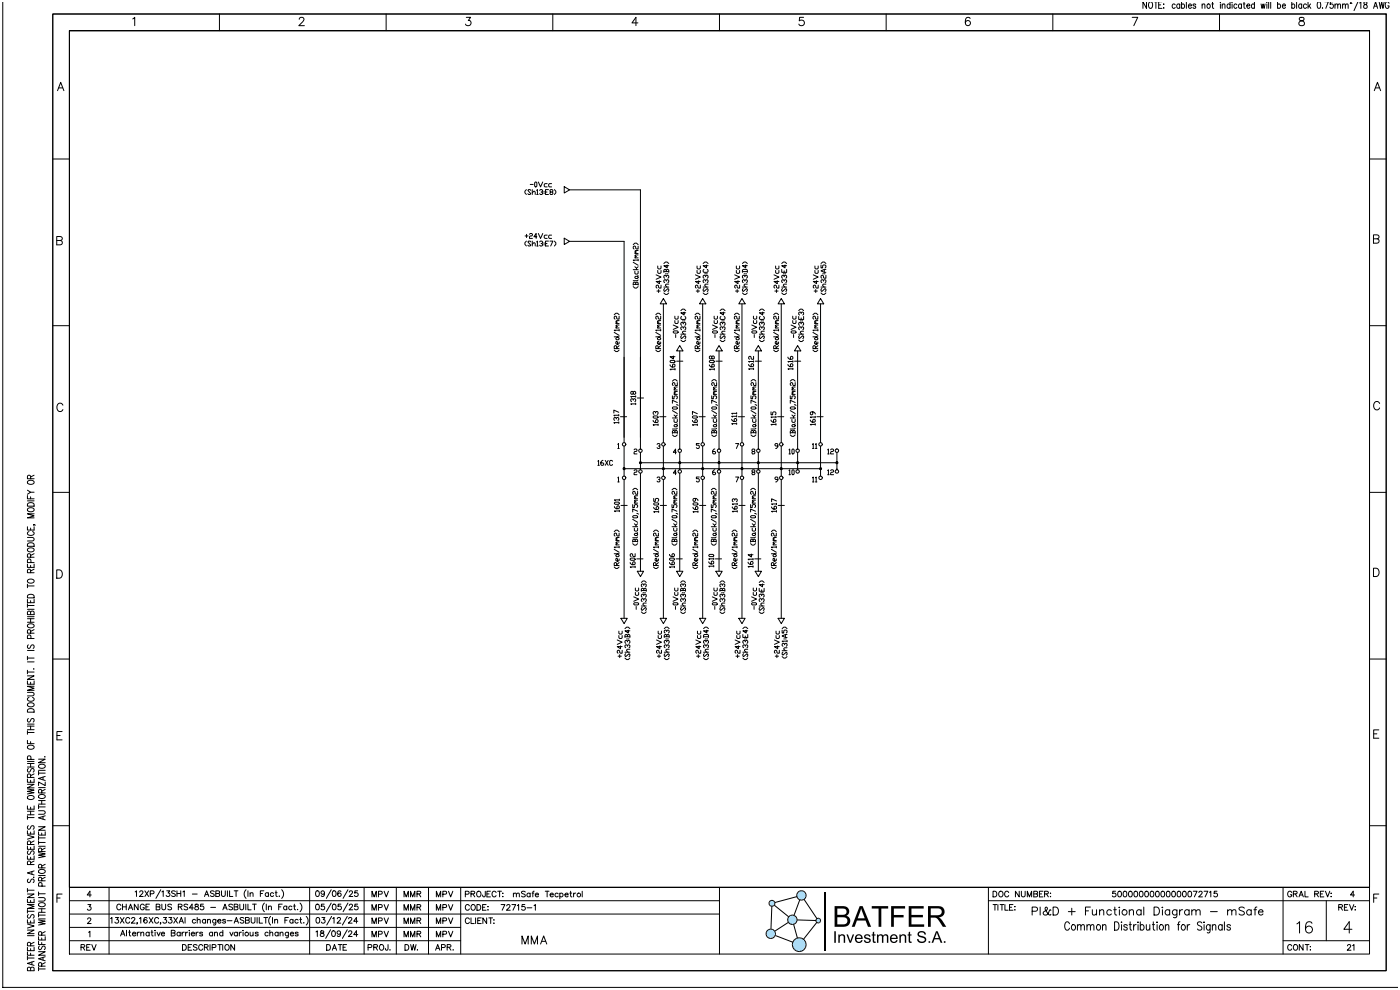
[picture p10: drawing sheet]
<svg xmlns="http://www.w3.org/2000/svg" width="420mm" height="297mm" viewBox="0 0 420 297" stroke-linecap="round" stroke-linejoin="round" font-family="sans-serif">
<!-- layer: 0 -->
<path d="M191.8 138.5h.6v.6h-.6zM203.6 138.5h.6v.6h-.6zM215.3 138.5h.7v.6h-.7zM227.1 138.5h.7v.6h-.7zM238.9 138.5h.7v.6h-.7zM250.7 138.5h.7v.6h-.7zM186.8 140.3h.7v.6h-.7zM198.6 140.3h.7v.6h-.7zM210.4 140.3h.7v.6h-.7zM222.2 140.3h.7v.6h-.7zM234 140.3h.6v.6h-.6zM245.8 140.3h.6v.6h-.6z" fill="#000"/>
<!-- layer: 03 -->
<g fill="none" stroke="#000" stroke-width=".3">
<path d="M187.2 133.8v9M192.1 135.7v5.2M199 133.8v9M203.9 135.7v5.2M210.8 133.8v9M215.7 135.7v5.2M222.5 133.8v9M227.4 135.7v5.2M234.3 133.8v9M239.2 135.7v5.2M246.1 133.8v9M251 135.7v5.2"/>
<circle cx="187.2" cy="133.3" r=".54"/>
<circle cx="192.1" cy="135.2" r=".54"/>
<circle cx="192.1" cy="138.8" r=".32"/>
<circle cx="199" cy="133.3" r=".54"/>
<circle cx="203.9" cy="135.2" r=".54"/>
<circle cx="203.9" cy="138.8" r=".32"/>
<circle cx="210.8" cy="133.3" r=".54"/>
<circle cx="215.7" cy="135.2" r=".54"/>
<circle cx="215.7" cy="138.8" r=".32"/>
<circle cx="222.5" cy="133.3" r=".54"/>
<circle cx="227.4" cy="135.2" r=".54"/>
<circle cx="227.4" cy="138.8" r=".32"/>
<circle cx="234.3" cy="133.3" r=".54"/>
<circle cx="239.2" cy="135.2" r=".54"/>
<circle cx="239.2" cy="138.8" r=".32"/>
<circle cx="246.1" cy="133.3" r=".54"/>
<circle cx="251" cy="135.2" r=".54"/>
<circle cx="251" cy="138.8" r=".32"/>
<circle cx="187.2" cy="140.6" r=".32"/>
<circle cx="187.2" cy="143.3" r=".54"/>
<circle cx="192.1" cy="141.4" r=".54"/>
<circle cx="199" cy="140.6" r=".32"/>
<circle cx="199" cy="143.3" r=".54"/>
<circle cx="203.9" cy="141.4" r=".54"/>
<circle cx="210.8" cy="140.6" r=".32"/>
<circle cx="210.8" cy="143.3" r=".54"/>
<circle cx="215.7" cy="141.4" r=".54"/>
<circle cx="222.5" cy="140.6" r=".32"/>
<circle cx="222.5" cy="143.3" r=".54"/>
<circle cx="227.4" cy="141.4" r=".54"/>
<circle cx="234.3" cy="140.6" r=".32"/>
<circle cx="234.3" cy="143.3" r=".54"/>
<circle cx="239.2" cy="141.4" r=".54"/>
<circle cx="246.1" cy="140.6" r=".32"/>
<circle cx="246.1" cy="143.3" r=".54"/>
<circle cx="251" cy="141.4" r=".54"/>
</g>
<!-- layer: 0 -->
<g fill="none" stroke="#000" stroke-width=".3">
<path d="M15.8 4.2h400v287h-400zM20.8 9.2h390v257h-390zM20.8 9.2h390v277h-390zM39.8 5.7l.6-.5v2.5M65.8 4.2v5M89.7 5.8l.5-.6 .9 .2a.78 .78 0 0 1-.3 1.1l-1.2 1.2h1.7M115.8 4.2v5M139.9 5.2h1.3l-.8 1a.83 .83 0 0 1 .7 1.3 .83 .83 0 0 1-1.5-.3M165.8 4.2v5M191.3 6.9h-1.8l1.2-1.7v2.5M215.8 4.2v5M241 5.2h-1.2l-.1 1.1a.88 .88 0 0 1 1.4-.1 .88 .88 0 0 1-.2 1.4 .88 .88 0 0 1-1.3-.4"/>
<path d="M265.8 4.2v5M291 5.6a.74 .74 0 0 0-1.1-.3 1.43 1.43 0 0 0 .5 2.4 .78 .78 0 0 0 .7-.8 .78 .78 0 0 0-.8-.8 .78 .78 0 0 0-.8 .8M315.8 4.2v5M339.6 5.2h1.6l-1.1 2.5M365.8 4.2v5M389.8 5.3a.51 .51 0 0 0 .3 .9 .9 .9 0 0 1 1 .3 .9 .9 0 0 1-.1 1.1l-.8 .1a.72 .72 0 0 1-.7-.8 .72 .72 0 0 1 .8-.6l.5-.1a.51 .51 0 0 0 .2-.9zM17.3 27.2l.9-2.5 1 2.5M17.6 26.4h1.2M412.2 27.2l.9-2.5 1 2.5M412.5 26.4h1.2M15.8 47.7h5M410.8 47.7h5"/>
<path d="M17 72.1h1.1a.66 .66 0 0 1 .6 .7 .66 .66 0 0 1-.6 .6h-1.1v-2.5h1.1l.5 .3v.7l-.5 .2M412 71.6h1a.66 .66 0 0 1 .6 .7 .66 .66 0 0 1-.6 .6h-1v-2.5h1l.5 .3v.7l-.5 .2M15.8 97.7h5M410.8 97.7h5M18.9 121.5a.92 .92 0 0 0-1.1-.6 .92 .92 0 0 0-.7 1v.6a.92 .92 0 0 0 .7 .9 .92 .92 0 0 0 1.1-.6M192.1 138.8h58.9M413.8 121a.92 .92 0 0 0-1.1-.6 .92 .92 0 0 0-.7 1v.6a.92 .92 0 0 0 .7 .9 .92 .92 0 0 0 1.1-.6M15.8 147.7h5M187.2 140.6h58.9M410.8 147.7h5M17 170.9h.8a1.33 1.33 0 0 1 .9 1.3 1.33 1.33 0 0 1-.9 1.2h-.8zM412 170.4h.8a1.33 1.33 0 0 1 .9 1.3 1.33 1.33 0 0 1-.9 1.2h-.8z"/>
<path d="M15.8 197.7h5M410.8 197.7h5M18.6 219.4h-1.5v2.5h1.5M413.6 218.9h-1.6v2.5h1.6M17.1 220.6h.9M412 220.1h1M15.8 247.7h5M410.8 247.7h5M17.1 269.3h.9M18.6 268.2h-1.5v2.5M20.8 278.2h117.4M20.8 274.2h195"/>
<path d="M20.8 270.2h195M20.8 266.2h390M32.7 266.2v20M92.9 266.2v20M109.2 266.2v20M118.9 266.2v20M128.5 266.2v20M138.2 266.2v20M215.8 266.2v20M296.5 270.2h114.3M296.5 266.2v20M384.8 266.2v20"/>
<path d="M397.8 270.2v12M412 269.3h1M413.6 268.2h-1.6v2.5M20.8 282.2h117.4M384.8 282.2h26"/>
</g>
<!-- layer: _TEXTO -->
<g fill="none" stroke="#000" stroke-width=".3">
<path d="M157.9 56.9l-.5 .5v.4l.5 .5M159 55.3h.9M159.2 57.1l-.2-.2h-.5l-.2 .2 .9 1-.2 .2h-.5l-.2-.2M159.6 57.8l.7-.4 .2 .2v.7M159.6 56.9v1.4M160.6 54.6l.4 .2v1l-.2 .3-.4-.3v-1zM161 57.1l.2-.2v1.4M161 58.3h.4M161.5 54.6l.6 1.5 .7-1.5M161.9 57.1l.2-.2h.4l.2 .5-.4 .2M162.5 57.6l.2 .2-.2 .5h-.4l-.2-.2M163.2 57.4v.2"/>
<path d="M163.2 57.8v.3M163.6 57.6h.5M164.1 55.1h-.6l-.3 .2 .3 .8h.6M164.5 56.9h-.9v1.4h.9M165.2 57.6l-.3-.2 .3-.5h.4l.2 .2-.2 .5h-.4l-.3 .2 .3 .5h.4l.2-.2-.2-.5M165.4 55.1h-.6l-.2 .2 .2 .8h.6M166.3 56.9l.4 .5v.4l-.4 .5M157.5 70.8h.9M157.9 72.3l-.5 .5v.5l.5 .5M157.9 70.3v1M158.8 70.3l.2-.3h.5l.2 .3-.2 .5h-.5l-.2 .2v.5h.9M159.2 72.6l-.2-.3h-.5l-.2 .3 .9 .9-.2 .3h-.5l-.2-.3"/>
<path d="M159.6 73.3l.7-.5 .2 .2v.8M159.6 72.3v1.5M161 72.6l.2-.3v1.5M161 73.8h.4M161 71h-.9l.7-1v1.5M161.5 70l.6 1.5 .7-1.5M161.9 72.6l.2-.3h.4l.2 .5-.4 .2M162.5 73l.2 .3-.2 .5h-.4l-.2-.3M163.2 72.8v.2M163.2 73.3v.2M163.6 73h.5M164.1 70.5h-.6l-.3 .3 .3 .7h.6"/>
<path d="M164.5 72.3h-.9v1.5h.9M164.9 72.3h.9l-.6 1.5M165.4 70.5h-.6l-.2 .3 .2 .7h.6M166.3 72.3l.4 .5v.5l-.4 .5M197.3 79.8v.6l.2 .3 .8-.3v-.6M199.1 79l.5-.4h.5l.5 .4M200.1 79.5v.9l-1-.7h1.5M209.1 79.8v.6l.2 .3 .7-.3v-.6M210.9 79l.5-.4h.5l.5 .4M211.9 79.5v.9l-1-.7h1.5M220.9 79.8v.6l.2 .3 .7-.3v-.6M222.7 79l.5-.4h.5l.5 .4"/>
<path d="M223.7 79.5v.9l-1-.7h1.5M232.6 79.8v.6l.3 .3 .7-.3v-.6M234.5 79l.5-.4h.4l.5 .4M235.4 79.5v.9l-.9-.7h1.4M244.4 79.8v.6l.3 .3 .7-.3v-.6M246.2 79.5v.9h.5v-.7l.3-.2 .7 .2v.4l-.2 .3M246.2 79l.5-.4h.5l.5 .4M196.8 82.4l1.5 .7-1.5 .7M197 87.3h1M197.3 81.1v.7l.2 .2 .8-.2v-.7M197.5 86.9v.8M197.8 84.2v.9l-1-.7h1.5"/>
<path d="M198.3 85.5v.9h-.5l-.5-.9-.5 .2v.5l.2 .2M199.1 87.9l.5 .4h.5l.5-.4M199.1 86.1h1.5M199.1 81.5h1.5M199.4 86.5l-.3 .3v.4l.3 .2 .9-.9 .3 .3v.4l-.3 .2M199.6 82.1h.2M199.8 84.3l-.2-.4-.5 .2v.5l.3 .2M199.8 84.1l.3-.2 .5 .2v.5l-.3 .2M199.8 83l-.2-.4-.5 .2v.4l.3 .3M199.8 82.8l.3-.2 .5 .2v.4l-.3 .3M199.8 81.5v-.5l.5-.2 .3 .2v.7M199.8 81l-.4-.2-.3 .2v.7"/>
<path d="M200.1 82.1h.2M200.6 85.2h-.8l-.2 .2 .5 .7M201.9 99.5l.3-.3h.9l.3 .5-.3 .2h-.9zM201.9 97.5l1.5 .6-1.5 .7M202.4 96.2v.6l.3 .2 .7-.2v-.6M202.4 94.8v.7l.3 .2 .7-.2v-.7M204.2 93.2l.5-.5h.5l.5 .5M204.4 94.9l-.2 .2v.5l.2 .2h1l.3-.2v-.5l-.3-.2M204.7 96.3h.2M204.9 98.5l-.2-.5h-.3l-.2 .2v.5l.2 .2M204.9 98.2l.3-.2 .5 .2v.5l-.3 .2M204.9 97.1l-.2-.4h-.3l-.2 .2v.5l.2 .2"/>
<path d="M204.9 96.9l.3-.2 .5 .2v.5l-.3 .2M205.2 93.6v.9l-1-.7h1.5M205.2 96.3h.2M205.7 99.3h-.8l-.2 .3 .5 .6M208.6 82.4l1.4 .7-1.4 .7M208.8 87.3h1M209.1 81.1v.7l.2 .2 .7-.2v-.7M209.3 86.9v.8M209.6 84.2v.9l-1-.7h1.4M210 85.5v.9h-.4l-.5-.9-.5 .2v.5l.2 .2M210.9 87.9l.5 .4h.5l.5-.4M210.9 86.1h1.5"/>
<path d="M211.1 86.5l-.2 .3v.4l.2 .2 1-.9 .3 .3v.4l-.3 .2M211.1 80.8l-.2 .2v.5l.2 .2h1l.3-.2v-.5l-.3-.2M211.4 82.1h.2M211.6 84.3l-.2-.4-.5 .2v.5l.2 .2M211.6 84.1l.3-.2 .5 .2v.5l-.3 .2M211.6 83l-.2-.4-.5 .2v.4l.2 .3M211.6 82.8l.3-.2 .5 .2v.4l-.3 .3M211.9 82.1h.2M212.4 85.2h-.8l-.2 .2 .5 .7M213.7 99.5l.3-.3h.9l.3 .5-.3 .2h-.9zM213.7 97.5l1.5 .6-1.5 .7M214.2 96.2v.6l.2 .2 .8-.2v-.6"/>
<path d="M214.2 94.8v.7l.2 .2 .8-.2v-.7M216 93.2l.5-.5h.5l.5 .5M216.2 94.9l-.2 .2v.5l.2 .2h1l.3-.2v-.5l-.3-.2M216.5 96.3h.2M216.7 98.5l-.2-.5-.5 .2v.5l.2 .2M216.7 98.2l.3-.2 .5 .2v.5l-.3 .2M216.7 97.1l-.2-.4h-.3l-.2 .2v.5l.2 .2M216.7 96.9l.3-.2 .5 .2v.5l-.3 .2M217 93.6v.9l-1-.7h1.5M217 96.3h.2M217.5 99.3h-.8l-.2 .3 .5 .6M220.4 82.4l1.4 .7-1.4 .7"/>
<path d="M220.6 87.3h1M220.9 81.1v.7l.2 .2 .7-.2v-.7M221.1 86.9v.8M221.3 84.2v.9l-.9-.7h1.4M221.8 85.5v.9h-.5l-.4-.9-.5 .2v.5l.2 .2M222.7 87.9l.5 .4h.5l.5-.4M222.7 81.7v-.7l.2-.2h1l.3 .2v.7M222.7 86.1h1.5M222.7 81.5h1.5M222.9 86.5l-.2 .3v.4l.2 .2 1-.9 .3 .3v.4l-.3 .2M223.2 82.1h.2M223.4 84.3l-.2-.4-.5 .2v.5l.2 .2"/>
<path d="M223.4 84.1l.3-.2 .5 .2v.5l-.3 .2M223.4 83l-.2-.4-.5 .2v.4l.2 .3M223.4 82.8l.3-.2 .5 .2v.4l-.3 .3M223.7 82.1h.2M224.2 85.2h-.8l-.2 .2 .5 .7M225.5 99.5l.2-.3h1l.3 .5-.3 .2h-1zM225.5 97.5l1.5 .6-1.5 .7M226 96.2v.6l.2 .2 .8-.2v-.6M226 94.8v.7l.2 .2 .8-.2v-.7M227.8 93.2l.5-.5h.5l.4 .5M228 94.9l-.2 .2v.5l.2 .2h1l.2-.2v-.5l-.2-.2M228.3 96.3h.2"/>
<path d="M228.5 98.5l-.2-.5-.5 .2v.5l.2 .2M228.5 98.2l.3-.2 .4 .2v.5l-.2 .2M228.5 97.1v-.2l-.5-.2-.2 .2v.5l.2 .2M228.5 96.9l.3-.2 .4 .2v.5l-.2 .2M228.8 93.6v.9l-1-.7h1.4M228.8 96.3h.2M229.2 99.3h-.7l-.2 .3 .5 .6M232.1 82.4l1.5 .7-1.5 .7M232.4 87.3h1M232.6 81.1v.7l.3 .2 .7-.2v-.7M232.9 86.9v.8M233.1 84.2v.9l-1-.7h1.5"/>
<path d="M233.6 85.5v.9h-.5l-.5-.9-.5 .2v.5l.3 .2M234.5 87.9l.5 .4h.4l.5-.4M234.5 80.8v.9h1.4v-.9M234.5 86.1h1.4M234.7 86.5l-.2 .3v.4l.2 .2 1-.9 .2 .3v.4l-.2 .2M235 82.1h.2M235.2 84.3l-.2-.4-.5 .2v.5l.2 .2M235.2 84.1l.2-.2 .5 .2v.5l-.2 .2M235.2 83l-.2-.4h-.3l-.2 .2v.4l.2 .3M235.2 82.8l.2-.2 .5 .2v.4l-.2 .3M235.2 81.2v.5M235.4 82.1h.3"/>
<path d="M235.9 85.2h-.7l-.2 .2 .4 .7M237.3 99.5l.2-.3h1l.2 .5-.2 .2h-1zM237.3 97.5l1.4 .6-1.4 .7M237.8 96.2v.6l.2 .2 .7-.2v-.6M237.8 94.8v.7l.2 .2 .7-.2v-.7M239.6 94.9v.9h1.4v-.9M239.6 93.2l.4-.5h.5l.5 .5M240 96.3h.3M240.3 98.5l-.3-.5h-.2l-.2 .2v.5l.2 .2M240.3 98.2l.2-.2 .5 .2v.5l-.2 .2M240.3 97.1l-.3-.4h-.2l-.2 .2v.5l.2 .2M240.3 96.9l.2-.2 .5 .2v.5l-.2 .2"/>
<path d="M240.3 94l-.3-.4-.4 .2v.5l.2 .2M240.3 93.8l.2-.2 .5 .2v.5l-.2 .2M240.3 95.4v.4M240.5 96.3h.3M241 99.3h-.7l-.3 .3 .5 .6M243.9 82.4l1.5 .7-1.5 .7M244.2 87.3h1M244.4 81.1v.7l.3 .2 .7-.2v-.7M244.7 86.9v.8M244.9 84.2v.9l-1-.7h1.5M245.4 85.5v.9h-.5l-.5-.9-.5 .2v.5l.3 .2M246.2 87.9l.5 .4h.5l.5-.4"/>
<path d="M246.2 86.1h1.5M246.5 86.5l-.3 .3v.4l.3 .2 1-.9 .2 .3v.4l-.2 .2M246.7 82.1h.3M247 84.3l-.3-.4-.5 .2v.5l.3 .2M247 84.1l.2-.2 .5 .2v.5l-.2 .2M247.2 82.1h.3M247.2 80.8v.9M247.7 85.2h-.7l-.3 .2 .5 .7M247.7 82.6v.9l-.7-.3v-.4l-.3-.2-.5 .2v.4l.3 .3M247.7 80.8l-1.5 .4 1.5 .5M202.7 100.4v.8M204.2 102l.5 .4h.5l.5-.4"/>
<path d="M204.2 100.2h1.5M204.4 100.7l-.2 .2v.4l.2 .3 1-.9 .3 .2v.4l-.3 .3M214.4 100.4v.8M216 102l.5 .4h.5l.5-.4M216 100.2h1.5M216.2 100.7l-.2 .2v.4l.2 .3 1-.9 .3 .2v.4l-.3 .3M226.2 100.4v.8M227.8 102l.5 .4h.5l.4-.4M227.8 100.2h1.4M228 100.7l-.2 .2v.4l.2 .3 1-.9 .2 .2v.4l-.2 .3M238 100.4v.8M239.6 102l.4 .4h.5l.5-.4"/>
<path d="M239.6 100.2h1.4M239.8 100.7l-.2 .2v.4l.2 .3 1-.9 .2 .2v.4l-.2 .3M179.3 138.3l.2-.2v1.5M179.3 139.6h.5M180.9 138.1l-.7 .5v.7l.2 .3h.5l.2-.3-.2-.5h-.7M181.5 138.1l.9 1.5M182.4 138.1l-.9 1.5M183.7 138.3l-.2-.2h-.4l-.2 .2v1l.2 .3h.4l.2-.3M185.3 133.3l.2-.3v1.5M185.3 134.5h.4M190.2 134.9l.2-.2h.4l.3 .2-.3 .5h-.4l-.2 .3v.4h.9M197.1 133.3l.2-.3h.4l.3 .3v.2l-.5 .3"/>
<path d="M197.7 133.8l.3 .2-.3 .5h-.4l-.2-.2M202.8 135.7h-.8l.6-1v1.4M209.7 133h-.8v.5h.6l.2 .3-.2 .7h-.4l-.2-.2M214.4 134.7l-.7 .5v.7l.3 .2h.4l.2-.2-.2-.5h-.7M220.6 133h.9l-.6 1.5M225.7 135.4l-.2-.2 .2-.5h.5l.2 .2-.2 .5h-.5l-.2 .3 .2 .4h.5l.2-.2-.2-.5M233.3 133.8h-.7l-.2-.3 .2-.5h.5l.2 .3v.7l-.7 .5M236.6 134.9l.3-.2v1.4M236.6 136.1h.5M237.7 134.7l.5 .2v1l-.2 .2-.5-.2v-1zM243.7 133.3l.2-.3v1.5M243.7 134.5h.4"/>
<path d="M244.6 133.3l.2-.3v1.5M244.6 134.5h.4M248.2 134.9l.3-.2v1.4M248.2 136.1h.5M249.1 134.9l.3-.2h.4l.2 .2-.2 .5h-.4l-.3 .3v.4h.9M185.3 143.3l.2-.2v1.4M185.3 144.5h.4M190.2 141.2l.2-.3h.4l.3 .3-.3 .4h-.4l-.2 .3v.5h.9M197.1 143.3l.2-.2h.4l.3 .5-.5 .2M197.7 143.8l.3 .3-.3 .4h-.4l-.2-.2M202.8 141.9h-.8l.6-1v1.5M209.7 143.1h-.8v.5h.6l.2 .2-.2 .7h-.4l-.2-.2"/>
<path d="M214.4 140.9l-.7 .5v.7l.3 .3h.4l.2-.5-.2-.3h-.7M220.6 143.1h.9l-.6 1.4M225.8 141.6l-.3-.4 .3-.3h.4l.2 .5-.9 .5 .3 .5h.4l.2-.3-.2-.5M233.3 143.8h-.7l-.2-.2 .2-.5h.5l.2 .2v.8l-.7 .4M236.6 141.2l.3-.3v1.5M236.6 142.4h.5M237.7 140.9l.5 .3v.9l-.2 .3-.5-.3v-.9zM243.7 143.3l.2-.2v1.4M243.7 144.5h.4M244.6 143.3l.2-.2v1.4M244.6 144.5h.4M248.2 141.2l.3-.3v1.5"/>
<path d="M248.2 142.4h.5M249.1 141.2l.3-.3h.4l.2 .3-.2 .4h-.4l-.3 .3v.5h.9M190.1 179l1.4 .7-1.4 .6M190.6 177.7v.7l.2 .2 .7-.2v-.7M190.6 176.4v.6l.2 .2 .7-.2v-.6M192.4 174.7l.4-.4h.5l.5 .4M192.4 177.1h1.4M192.8 177.8h.3M193.1 180l-.3-.4h-.2l-.2 .2v.4l.2 .2M193.1 179.8l.2-.2 .5 .2v.4l-.2 .2M193.1 178.7l-.3-.5h-.2l-.2 .2v.5l.2 .2M193.1 178.4l.2-.2 .5 .2v.5l-.2 .2"/>
<path d="M193.1 177.1v-.4l.5-.2 .2 .2v.6M193.1 176.7l-.5-.2-.2 .2v.6M193.1 175.6l-.3-.5h-.2l-.2 .3v.4l.2 .2M193.1 175.4l.2-.3 .5 .3v.4l-.2 .2M193.3 177.8h.3M201.9 179l1.4 .7-1.4 .6M202.4 177.7v.7l.2 .2 .7-.2v-.7M202.4 176.4v.6l.2 .2 .7-.2v-.6M204.1 174.7l.5-.4h.5l.5 .4M204.1 177.1h1.5M204.6 177.8h.3M204.9 180l-.3-.4-.5 .2v.4l.3 .2"/>
<path d="M204.9 179.8l.2-.2 .5 .2v.4l-.2 .2M204.9 178.7l-.3-.5h-.2l-.3 .2v.5l.3 .2M204.9 178.4l.2-.2 .5 .2v.5l-.2 .2M204.9 177.1v-.4l.5-.2 .2 .2v.6M204.9 176.7l-.5-.2-.3 .2v.6M204.9 175.6v-.2l-.5-.3-.3 .3v.4l.3 .2M204.9 175.4l.2-.3 .5 .3v.4l-.2 .2M205.1 177.8h.3M213.6 179l1.5 .7-1.5 .6M214.1 177.7v.7l.3 .2 .7-.2v-.7M214.1 176.4v.6l.3 .2 .7-.2v-.6M215.9 174.7l.5-.4h.5l.5 .4"/>
<path d="M215.9 177.1h1.5M216.4 177.8h.3M216.7 180l-.3-.4-.5 .2v.4l.3 .2M216.7 179.8l.2-.2 .5 .2v.4l-.2 .2M216.7 178.7l-.3-.5h-.2l-.3 .2v.5l.3 .2M216.7 178.4l.2-.2 .5 .2v.5l-.2 .2M216.7 177.1v-.4l.5-.2 .2 .2v.6M216.7 176.7l-.5-.2-.3 .2v.6M216.7 175.6l-.3-.5h-.2l-.3 .3v.4l.3 .2M216.7 175.4l.2-.3 .5 .3v.4l-.2 .2M216.9 177.8h.3M225.4 179l1.5 .7-1.5 .6"/>
<path d="M225.9 177.7v.7l.3 .2 .7-.2v-.7M225.9 176.4v.6l.3 .2 .7-.2v-.6M227.7 176.5v.8h1.5v-.8M227.7 174.7l.5-.4h.5l.5 .4M228.2 177.8h.2M228.4 180l-.2-.4-.5 .2v.4l.3 .2M228.4 179.8l.3-.2 .5 .2v.4l-.3 .2M228.4 178.7l-.2-.5-.5 .2v.5l.3 .2M228.4 178.4l.3-.2 .5 .2v.5l-.3 .2M228.4 176.9v.4M228.7 175.1v.9l-1-.6h1.5M228.7 177.8h.2"/>
<path d="M185.1 191.9l1.5 .7-1.5 .7M185.4 196.8h1M185.6 190.6v.7l.3 .2 .7-.2v-.7M185.6 189.3v.7l.3 .2 .7-.2v-.7M185.9 196.4v.8M186.1 193.7v.9l-1-.7h1.5M186.6 195v.9l-.7-.2v-.4l-.3-.3-.5 .3v.4l.3 .2M187.4 197.4l.5 .4h.5l.5-.4M187.4 188.5l.5-.4h.5l.5 .4M187.4 195.6h1.5M187.4 191h1.5M187.7 196.1l-.3 .2v.4l.3 .2 1-.8 .2 .2v.4l-.2 .2"/>
<path d="M187.9 191.6h.3M188.2 193.8l-.3-.4-.5 .2v.5l.3 .2M188.2 193.6l.2-.2 .5 .2v.5l-.2 .2M188.2 192.5l-.3-.4-.5 .2v.4l.3 .3M188.2 192.3l.2-.2 .5 .2v.4l-.2 .3M188.2 191v-.5l.5-.2 .2 .2v.7M188.2 190.5l-.3-.2-.5 .2v.7M188.4 189v.9l-1-.7h1.5M188.4 191.6h.3M188.9 194.7h-.7l-.3 .3 .5 .6M190.1 181l.2-.2h1l.2 .4-.2 .2h-1zM190.8 181.9v.9"/>
<path d="M192.4 183.5l.4 .5h.5l.5-.5M192.4 181.8h1.4M192.6 182.2l-.2 .2v.5l.2 .2 1-.9 .2 .2v.5l-.2 .2M193.8 180.9h-.7l-.3 .2 .5 .7M196.9 191.9l1.5 .7-1.5 .7M197.2 196.8h.9M197.4 190.6v.7l.3 .2 .7-.2v-.7M197.4 189.3v.7l.3 .2 .7-.2v-.7M197.7 196.4v.8M197.9 193.7v.9l-1-.7h1.5M198.4 195v.9l-.7-.2v-.4l-.3-.3-.5 .3v.4l.3 .2M199.2 197.4l.5 .4h.5l.5-.4"/>
<path d="M199.2 188.5l.5-.4h.5l.5 .4M199.2 195.6h1.5M199.2 191h1.5M199.5 196.1l-.3 .2v.4l.3 .2 1-.8 .2 .2v.4l-.2 .2M199.7 191.6h.3M200 193.8l-.3-.4-.5 .2v.5l.3 .2M200 193.6l.2-.2 .5 .2v.5l-.2 .2M200 192.5l-.3-.4-.5 .2v.4l.3 .3M200 192.3l.2-.2 .5 .2v.4l-.2 .3M200 191v-.5l.5-.2 .2 .2v.7M200 190.5l-.3-.2-.5 .2v.7M200 189.4l-.3-.4-.5 .2v.4l.3 .3"/>
<path d="M200 189.2l.2-.2 .5 .2v.4l-.2 .3M200.2 191.6h.3M200.7 194.7h-.7l-.3 .3 .5 .6M201.9 181l.2-.2h1l.2 .4-.2 .2h-1zM202.6 181.9v.9M204.1 183.5l.5 .5h.5l.5-.5M204.1 181.8h1.5M204.4 182.2l-.3 .2v.5l.3 .2 1-.9 .2 .2v.5l-.2 .2M205.6 180.9h-.7l-.3 .2 .5 .7M208.7 191.9l1.5 .7-1.5 .7M208.9 196.8h1M209.2 190.6v.7l.2 .2 .8-.2v-.7"/>
<path d="M209.2 189.3v.7l.2 .2 .8-.2v-.7M209.4 196.4v.8M209.7 193.7v.9l-1-.7h1.5M210.2 195v.9l-.8-.2v-.4l-.2-.3-.5 .3v.4l.2 .2M211 197.4l.5 .4h.5l.5-.4M211 191.2v-.7l.3-.2h.9l.3 .2v.7M211 188.5l.5-.4h.5l.5 .4M211 195.6h1.5M211 191h1.5M211.3 196.1l-.3 .2v.4l.3 .2 .9-.8 .3 .2v.4l-.3 .2M211.5 191.6h.3M211.8 193.8l-.3-.4-.5 .2v.5l.3 .2"/>
<path d="M211.8 193.6l.2-.2 .5 .2v.5l-.3 .2M211.8 192.5l-.3-.4-.5 .2v.4l.3 .3M211.8 192.3l.2-.2 .5 .2v.4l-.3 .3M212 189v.9l-1-.7h1.5M212 191.6h.2M212.5 194.7h-.7l-.3 .3 .5 .6M213.6 181l.3-.2h1l.2 .4-.2 .2h-1zM214.4 181.9v.9M215.9 183.5l.5 .5h.5l.5-.5M215.9 181.8h1.5M216.2 182.2l-.3 .2v.5l.3 .2 1-.9 .2 .2v.5l-.2 .2M217.4 180.9h-.7l-.3 .2 .5 .7"/>
<path d="M220.5 191.9l1.5 .7-1.5 .7M220.7 196.8h1M221 190.6v.7l.2 .2 .8-.2v-.7M221 189.3v.7l.2 .2 .8-.2v-.7M221.2 196.4v.8M221.5 193.7v.9l-1-.7h1.5M222 195v.9l-.8-.2v-.4l-.2-.3-.5 .3v.4l.2 .2M222.8 197.4l.5 .4h.5l.5-.4M222.8 190.3v.9h1.5v-.9M222.8 188.5l.5-.4h.5l.5 .4M222.8 195.6h1.5M223 196.1l-.2 .2v.4l.2 .2 1-.8 .3 .2v.4l-.3 .2"/>
<path d="M223.3 191.6h.2M223.5 193.8l-.2-.4-.5 .2v.5l.2 .2M223.5 193.6l.3-.2 .5 .2v.5l-.3 .2M223.5 192.5l-.2-.4-.5 .2v.4l.2 .3M223.5 192.3l.3-.2 .5 .2v.4l-.3 .3M223.5 190.8v.4M223.8 189v.9l-1-.7h1.5M223.8 191.6h.2M224.3 194.7h-.8l-.2 .3 .5 .6M225.4 181l.3-.2h1l.2 .4-.2 .2h-1zM226.2 181.9v.9M227.7 183.5l.5 .5h.5l.5-.5"/>
<path d="M227.7 181.8h1.5M228 182.2l-.3 .2v.5l.3 .2 .9-.9 .3 .2v.5l-.3 .2M229.2 180.9h-.8l-.2 .2 .5 .7M232.3 191.9l1.4 .7-1.4 .7M232.5 196.8h1M232.8 190.6v.7l.2 .2 .7-.2v-.7M232.8 189.3v.7l.2 .2 .7-.2v-.7M233 196.4v.8M233.3 193.7v.9l-1-.7h1.4M233.7 195v.9l-.7-.2v-.4l-.2-.3-.5 .3v.4l.2 .2M234.6 196.9l.5 .5h.5l.5-.5M234.6 189v.9h.5v-.7l.2-.2 .8 .2v.4l-.3 .3"/>
<path d="M234.6 188.5l.5-.4h.5l.5 .4M234.6 195.2h1.5M234.8 195.6l-.2 .2v.5l.2 .2 1-.9 .3 .2v.5l-.3 .2M235.1 191.6h.2M235.3 193.4l-.2-.4h-.3l-.2 .2v.4l.2 .2M235.3 193.2l.3-.2 .5 .2v.4l-.3 .2M235.6 191.6h.2M235.6 190.3v.9M236.1 194.3h-.8l-.2 .2 .5 .7M236.1 192.3h-1.5l.2 .2M236.1 190.3l-1.5 .5 1.5 .4M236.1 192.1v.4"/>
</g>
<!-- layer: 02 -->
<g fill="none" stroke="#000" stroke-width=".3">
<path d="M169.2 56l1.6 .9-1.6 1zM170.8 56.9h21.3v77.7M169.2 71.4l1.6 1-1.6 .9zM170.8 72.4h16.4v60.3M199 89.5l.9 1.6h-1.9zM199 91.1v41.6M210.8 89.5l.9 1.6h-1.9zM210.8 91.1v41.6M222.5 89.5l1 1.6h-1.9zM222.5 91.1v41.6M234.3 89.5l1 1.6h-1.9zM234.3 91.1v41.6"/>
<path d="M246.1 89.5l1 1.6h-1.9zM246.1 91.1v41.6M203.9 103.6l.9 1.6h-1.9zM203.9 105.2v29.4M215.7 103.6l.9 1.6h-1.9zM215.7 105.2v29.4M227.4 103.6l1 1.6h-1.9zM227.4 105.2v29.4M239.2 103.6l1 1.6h-1.9zM239.2 105.2v29.4M187.2 143.8v41.7M192.1 141.9v29.4"/>
<path d="M199 143.8v41.7M203.9 141.9v29.4M210.8 143.8v41.7M215.7 141.9v29.4M222.5 143.8v41.7M227.4 141.9v29.4M234.3 143.8v41.7M191.1 171.3h1.9l-.9 1.6zM202.9 171.3h1.9l-.9 1.6zM214.7 171.3h1.9l-.9 1.6zM226.5 171.3h1.9l-1 1.6zM186.2 185.5h1.9l-.9 1.6z"/>
<path d="M198 185.5h1.9l-.9 1.6zM209.8 185.5h1.9l-.9 1.6zM221.6 185.5h1.9l-1 1.6zM233.4 185.5h1.9l-1 1.6z"/>
</g>
<!-- layer: 01 -->
<g fill="none" stroke="#000" stroke-width=".3">
<path d="M189.9 73.4l.5-.5h.5l.5 .5M189.9 78.7l1.5 .9M190.4 80l.5 .4v.5M190.4 77.3h1M190.4 76h1M190.9 76.9l-.5 .2 .3 .2M190.9 75.6l-.5 .2 .3 .2M191.4 78h-1.5l.3 .2M191.4 76.5h-.7l-.3 .2 .3 .2M191.4 75.1h-.7l-.3 .3 .3 .2M191.4 73.8v.9l-.7-.2v-.5l-.3-.2-.5 .2v.5l.3 .2M191.4 80l-.5 .4"/>
<path d="M191.4 77.8v.4M184.2 94.4l.5-.4h.5l.5 .4M184.2 99.7l1.5 .9M184.7 98.4h1M184.7 97h1M185.2 97.9l-.5 .3 .3 .2M185.2 96.6l-.5 .2 .3 .2M185.7 99h-1.5l.3 .3M185.7 97.5h-.7l-.3 .2 .3 .2M185.7 96.2h-.7l-.3 .2 .3 .2M185.7 94.8v.9h-.5l-.5-.9-.5 .3v.4l.3 .2M185.7 98.8v.5"/>
<path d="M189.9 86l.5 .4h.5l.5-.4M189.9 85.3h1.5M189.9 80.9h1.5M190.4 83.1l.8-.2 .2 .4-.7 .2zM190.4 81.3v.7l.3 .2 .7-.2v-.7M190.7 85.3v-.4l.5-.3 .2 .3v.6M190.7 84.9l-.5-.3-.3 .3v.6M191.4 84l-.2 .2h-1.3M191.4 82.6l-.2 .3M196.7 94.4l.5-.4h.5l.5 .4M196.7 99.7l1.5 .9M197.2 98.4h1"/>
<path d="M197.2 97h1M197.7 97.9l-.5 .3 .2 .2M197.7 96.6l-.5 .2 .2 .2M198.2 99h-1.5l.2 .3M198.2 97.5h-.8l-.2 .2 .2 .2M198.2 96.2h-.8l-.2 .2 .2 .2M198.2 94.8v.9h-.5l-.5-.9-.5 .3v.4l.2 .2M198.2 98.8v.5M208.5 94.4l.5-.4h.5l.4 .4M208.5 99.7l1.4 .9M209 98.4h.9M209 97h.9"/>
<path d="M209.5 97.9l-.5 .3 .2 .2M209.5 96.6l-.5 .2 .2 .2M209.9 99h-1.4l.2 .3M209.9 97.5h-.7l-.2 .2 .2 .2M209.9 96.2h-.7l-.2 .2 .2 .2M209.9 94.8v.9h-.4l-.5-.9-.5 .3v.4l.2 .2M209.9 98.8v.5M220.3 94.4l.4-.4h.5l.5 .4M220.3 99.7l1.4 .9M220.7 98.4h1M220.7 97h1M221.2 97.9l-.5 .3 .3 .2"/>
<path d="M221.2 96.6l-.5 .2 .3 .2M221.7 99h-1.4l.2 .3M221.7 97.5h-.7l-.3 .2 .3 .2M221.7 96.2h-.7l-.3 .2 .3 .2M221.7 94.8v.9l-.7-.2v-.4l-.3-.3-.4 .3v.4l.2 .2M221.7 98.8v.5M232 94.4l.5-.4h.5l.5 .4M232 99.7l1.5 .9M232.5 98.4h1M232.5 97h1M233 97.9l-.5 .3 .3 .2M233 96.6l-.5 .2 .3 .2"/>
<path d="M233.5 99h-1.5l.3 .3M233.5 97.5h-.7l-.3 .2 .3 .2M233.5 96.2h-.7l-.3 .2 .3 .2M233.5 94.8v.9h-.5l-.5-.9-.5 .3v.4l.3 .2M233.5 98.8v.5M243.8 94.4l.5-.4h.5l.5 .4M243.8 99.7l1.5 .9M244.3 98.4h1M244.3 97h1M244.8 97.9l-.5 .3 .3 .2M244.8 96.6l-.5 .2 .3 .2M245.3 99h-1.5l.3 .3"/>
<path d="M245.3 97.5h-.7l-.3 .2 .3 .2M245.3 96.2h-.7l-.3 .2 .3 .2M245.3 94.8v.9h-.5l-.5-.9-.5 .3v.4l.3 .2M245.3 98.8v.5M184.2 105l.5 .4h.5l.5-.4M184.2 101h1.5M184.7 101.5l.5-.5 .5 .7-.7 .2zM185 104.6v-.7l-.5-.2-.3 .2v.7h1.5M185.7 102.6v.4l-.3 .2h-.4l-.3-.2v-.4l.3-.2 .2 .2v.6M185.7 103.7l-.7 .6M189.9 119.8l.3-.2 .5 .2v.5l-.3 .2M189.9 117.6l.3-.2 .5 .2v.4l-.3 .3-.5-.3v-.4l-.2-.2-.5 .2v.4l.2 .3 .5-.3"/>
<path d="M190.7 118.9h-1.5l.2 .3M190.7 118.7v.5M191.2 119.4h1.8M196.7 105l.5 .4h.5l.5-.4M196.7 101h1.5M197.2 101.5l.5-.5 .5 .7-.8 .2zM197.4 104.6v-.7l-.5-.2-.2 .2v.7h1.5M198.2 102.6v.4l-.3 .2-.7-.2v-.4l.2-.2 .3 .2v.6M198.2 103.7l-.8 .6M201 109.4l.5 .7h.7l.3-.2v-.5l-.3-.2-.5 .2v.7M201 108.3l.2-.2h1l.3 .4-.3 .3h-1zM201.7 118.7v.9h.5v-.6l.2-.3 .7 .3v.4l-.2 .2"/>
<path d="M201.7 114.3l.5-.4h.5l.4 .4M202 106.8v.9l-1-.7h1.5M202.2 118.3h.9M202.2 117h.9M202.5 110.7h-1.5l.2 .3M202.5 110.5v.5M202.7 117.8l-.5 .3 .2 .2M202.7 116.5l-.5 .2 .2 .3M202.9 108.3h1.9M203.1 117.4h-.7l-.2 .2 .2 .2M203.1 116.1h-.7l-.2 .2 .2 .2M203.1 114.8v.8h-.4l-.5-.8-.5 .2v.4l.2 .2"/>
<path d="M208.5 105l.5 .4h.5l.4-.4M208.5 101h1.4M209 101.5l.5-.5 .4 .7-.7 .2zM209.2 104.6v-.7l-.5-.2-.2 .2v.7h1.4M209.9 102.6v.4l-.2 .2-.7-.2v-.4l.2-.2 .3 .2v.6M209.9 103.7l-.7 .6M212.8 109.4l.5 .7h.7l.2-.2v-.5l-.5-.2-.2 .2v.7M212.8 108.3l.2-.2h1l.2 .4-.2 .3h-1zM213.5 118.7v.9h.5v-.6l.2-.3h.5l.2 .3v.4l-.2 .2M213.5 114.3l.5-.4h.4l.5 .4M213.5 107l.5-.2 .2 .2v.4l-.5 .3-.4-.9-.5 .2v.4l.2 .3 .5-.3M214 118.3h.9"/>
<path d="M214 117h.9M214.2 110.7h-1.4l.2 .3M214.2 110.5v.5M214.4 117.8l-.4 .3 .2 .2M214.4 116.5l-.4 .2 .2 .3M214.7 108.3h1.9M214.9 117.4h-.7l-.2 .2 .2 .2M214.9 116.1h-.7l-.2 .2 .2 .2M214.9 114.8v.8h-.5l-.4-.8-.5 .2v.4l.2 .2M220.3 105l.4 .4h.5l.5-.4M220.3 101h1.4M220.7 101.5l.5-.5 .5 .7-.7 .2z"/>
<path d="M221 104.6v-.7l-.5-.2-.2 .2v.7h1.4M221.7 102.6v.4l-.2 .2h-.5l-.3-.2v-.4l.3-.2 .2 .2v.6M221.7 103.7l-.7 .6M224.5 109.3l.5 .7h.8l.2-.3v-.4l-.2-.2-.5 .2v.7M225.2 118.7v.9h.5v-.6l.3-.3 .7 .3v.4l-.2 .2M225.2 114.3l.5-.4h.5l.5 .4M225.7 118.3h1M225.7 117h1M226 110.6h-1.5l.3 .3M226 108.4h-1.5l.3 .2M226 106.9v.9h-.5l-.2-.3v-.4l-.5-.2-.3 .2v.4l.3 .3M226 108.2v.4"/>
<path d="M226 110.4v.5M226.2 117.8l-.5 .3 .3 .2M226.2 116.5l-.5 .2 .3 .3M226.5 108.3h1.9M226.7 117.4h-.7l-.3 .2 .3 .2M226.7 116.1h-.7l-.3 .2 .3 .2M226.7 114.8v.8h-.5l-.5-.8-.5 .2v.4l.3 .2M232 105l.5 .4h.5l.5-.4M232 101h1.5M232.5 101.5l.5-.5 .5 .7-.7 .2zM232.8 104.6v-.7l-.5-.2-.3 .2v.7h1.5M233.5 102.6v.4l-.2 .2-.8-.2v-.4l.3-.2 .2 .2v.6"/>
<path d="M233.5 103.7l-.7 .6M236.3 109.3l.5 .7h.8l.2-.3v-.4l-.5-.2-.2 .2v.7M236.3 107.1l.5 .7h.8l.2-.3v-.4l-.5-.2-.2 .2v.7M237 118.7v.9h.5v-.6l.3-.3 .7 .3v.4l-.2 .2M237 114.3l.5-.4h.5l.5 .4M237.5 118.3h1M237.5 117h1M237.8 110.6h-1.5l.3 .3M237.8 108.4h-1.5l.3 .2M237.8 108.2v.4M237.8 110.4v.5M238 117.8l-.5 .3 .3 .2"/>
<path d="M238 116.5l-.5 .2 .3 .3M238.3 108.3h1.9M238.5 117.4h-.7l-.3 .2 .3 .2M238.5 116.1h-.7l-.3 .2 .3 .2M238.5 114.8v.8h-.5l-.2-.2v-.4l-.5-.2-.3 .2v.4l.3 .2M243.8 105l.5 .4h.5l.5-.4M243.8 101h1.5M244.3 101.5l.5-.5 .5 .7-.7 .2zM244.6 104.6v-.7l-.5-.2-.3 .2v.7h1.5M245.3 102.6v.4l-.2 .2-.8-.2v-.4l.3-.2 .2 .2v.6M245.3 103.7l-.7 .6M184.9 125.7l-.3-.5-.5 .2v.5l.3 .2"/>
<path d="M184.9 125.4l.2-.2 .5 .2v.5l-.3 .2M185.6 126.8h-1.5l.3 .2M185.6 124.5h-1.5l.3 .3M185.6 123.7l-1.5-.7v.9M185.6 124.3v.5M185.6 126.5v.5M186.1 125h1.8M189.9 120l-.2-.4h-.3l-.2 .2v.5l.2 .2M190.7 121.1h-1.5l.2 .3M190.7 120.9v.5M195.9 126.1l.5 .6h.7l.3-.2v-.4l-.3-.2-.5 .2v.6M195.9 125l.2-.2h1l.3 .4-.3 .2h-1z"/>
<path d="M196.6 123.9l-.2-.5h-.3l-.2 .2v.5l.2 .2M196.6 123.6l.3-.2 .5 .2v.5l-.3 .2M197.4 127.4h-1.5l.2 .2M197.4 127.2v.4M197.9 125h1.8M201.7 130.4l.5 .5h.5l.4-.5M201.7 122.3l.2-.3h1l.2 .5-.2 .2h-1zM201.7 129.8h1.4M201.7 125.4h1.4M201.7 123.2l1.4 .8M202.2 127.6l.7-.2 .2 .4-.7 .2zM202.2 125.8v.7l.2 .2 .7-.2v-.7"/>
<path d="M202.2 124.5l.5 .4v.5M202.4 129.8v-.5l.5-.2 .2 .2v.7M202.4 129.3l-.5-.2-.2 .2v.7M202.9 121.4l.5 .2M203.1 128.5l-.2 .2h-1.2M203.1 120.7l-1.4-.6v.8M203.1 127.1l-.2 .3M203.1 124.5l-.4 .4M207.7 126.1l.5 .6h.7l.3-.2v-.4l-.3-.2-.5 .2v.6M207.7 125l.2-.2h1l.3 .4-.3 .2h-1zM209.2 127.4h-1.5l.2 .2M209.2 124.1l-1.5-.7v.9"/>
<path d="M209.2 127.2v.4M209.7 125h1.8M213.5 130.4l.5 .5h.4l.5-.5M213.5 122.3l.2-.3h1l.2 .5-.2 .2h-1zM213.5 129.8h1.4M213.5 125.4h1.4M213.5 123.2l1.4 .8M214 127.6l.7-.2 .2 .4-.7 .2zM214 125.8v.7l.2 .2 .7-.2v-.7M214 124.5l.4 .4v.5M214.2 129.8v-.5l.5-.2 .2 .2v.7M214.2 129.3l-.5-.2-.2 .2v.7"/>
<path d="M214.7 121.4l.5 .2M214.9 128.5l-.2 .2h-1.2M214.9 120.7l-1.4-.6v.8M214.9 127.1l-.2 .3M214.9 124.5l-.5 .4M219.5 125.7l.5 .7h.7l.2-.2v-.5l-.4-.2-.3 .2v.7M220.9 127.1h-1.4l.2 .2M220.9 124.9h-1.4l.2 .2M220.9 124h-1.4l.2 .2M220.9 123.8v.4M220.9 124.6v.5M220.9 126.8v.5"/>
<path d="M221.4 125h1.9M225.2 130.4l.5 .5h.5l.5-.5M225.2 122.3l.3-.3h1l.2 .5-.2 .2h-1zM225.2 129.8h1.5M225.2 125.4h1.5M225.2 123.2l1.5 .8M225.7 127.6l.8-.2 .2 .4-.7 .2zM225.7 125.8v.7l.3 .2 .7-.2v-.7M225.7 124.5l.5 .4v.5M226 129.8v-.5l.5-.2 .2 .2v.7M226 129.3l-.5-.2-.3 .2v.7M226.5 121.4l.5 .2"/>
<path d="M226.7 128.5l-.2 .2h-1.3M226.7 120.7l-1.5-.6v.8M226.7 127.1l-.2 .3M226.7 124.5l-.5 .4M231.3 126l.4 .6h.8l.2-.2v-.4l-.5-.3-.2 .3v.6M231.3 123.5v.9h.4v-.6l.3-.3 .7 .3v.4l-.2 .2M232.7 127.3h-1.4l.2 .2M232.7 125.1h-1.4l.2 .2M232.7 124.9v.4M232.7 127.1v.4M233.2 125h1.9M237 130.4l.5 .5h.5l.5-.5"/>
<path d="M237 122.3l.3-.3h1l.2 .5-.2 .2h-1zM237 129.8h1.5M237 125.4h1.5M237 123.2l1.5 .8M237.5 127.6l.8-.2 .2 .4-.7 .2zM237.5 125.8v.7l.3 .2 .7-.2v-.7M237.5 124.5l.5 .4v.5M237.8 129.8v-.5l.5-.2 .2 .2v.7M237.8 129.3l-.5-.2-.3 .2v.7M238.3 121.4l.4 .2M238.5 128.5l-.2 .2h-1.3M238.5 120.7l-1.5-.6v.8"/>
<path d="M238.5 127.1l-.2 .3M238.5 124.5l-.5 .4M243 126l.5 .6h.8l.2-.2v-.4l-.5-.3-.2 .3v.6M243.8 123.5v.7l-.3 .2-.5-.2v-.4l.3-.3h.7l.5 .7M244.5 127.3h-1.5l.3 .2M244.5 125.1h-1.5l.3 .2M244.5 124.9v.4M244.5 127.1v.4M245 125h1.9M184.2 159.5l.5-.5h.5l.5 .5M184.3 151.9l.5 .7h.7l.3-.2v-.5l-.5-.2-.3 .2v.7M184.3 150.8l.2-.2h1l.3 .4-.3 .3h-1z"/>
<path d="M185.7 159.9v.9l-.7-.2v-.5l-.3-.2-.5 .2v.5l.3 .2M185.8 153.3h-1.5l.2 .2M185.8 149.9h-1.5l.2 .3M185.8 149.7v.5M185.8 153v.5M186.3 151.6h1.8M189.8 154.9l.2-.2h1l.2 .4-.2 .2h-1zM189.8 151.3v.9h.5v-.6l.2-.3 .7 .3v.4l-.2 .2M189.8 146.9l.5-.4h.5l.4 .4M189.8 158h1.4M189.8 155.8l1.4 .9M190.3 158.4v.7l.2 .2 .7-.2v-.7"/>
<path d="M190.3 157.1l.5 .4v.5M190.3 150.9h.9M190.3 149.6h.9M190.8 150.5l-.5 .2 .2 .2M190.8 149.1l-.5 .3 .2 .2M191 154l.5 .2M191.2 153.3l-1.4-.6v.9M191.2 150h-.7l-.2 .2 .2 .3M191.2 148.7h-.7l-.2 .2 .2 .2M191.2 147.4v.9h-.4l-.5-.9-.5 .2v.4l.2 .3M191.2 159.7l-.2 .3M191.2 157.1l-.4 .4"/>
<path d="M196 159.5l.5-.5h.5l.5 .5M196.1 152.1l.5 .7h.7l.2-.2v-.5l-.2-.2-.5 .2v.7M196.1 151l.2-.2h1l.2 .5-.2 .2h-1zM196.1 149.5v.9h.5v-.7l.2-.2 .7 .2v.5l-.2 .2M197.5 159.9v.9l-.8-.2v-.5l-.2-.2-.5 .2v.5l.3 .2M197.5 153.5h-1.4l.2 .2M197.5 153.3v.4M198 151.6h1.9M201.6 154.9l.2-.2h1l.2 .4-.2 .2h-1zM201.6 151.3v.9h.4v-.6l.3-.3 .7 .3v.4l-.2 .2M201.6 146.9l.4-.4h.5l.5 .4M201.6 158h1.4"/>
<path d="M201.6 155.8l1.4 .9M202 158.4v.7l.3 .2 .7-.2v-.7M202 157.1l.5 .4v.5M202 150.9h1M202 149.6h1M202.5 150.5l-.5 .2 .3 .2M202.5 149.1l-.5 .3 .3 .2M202.8 154l.5 .2M203 153.3l-1.4-.6v.9M203 150h-.7l-.3 .2 .3 .3M203 148.7h-.7l-.3 .2 .3 .2M203 147.4v.9l-.7-.3v-.4l-.3-.2-.4 .2v.4l.2 .3"/>
<path d="M203 159.7l-.2 .3M203 157.1l-.5 .4M207.8 159.5l.5-.5h.5l.5 .5M207.9 152.1l.4 .7h.8l.2-.2v-.5l-.2-.2-.5 .2v.7M207.9 151l.2-.2h1l.2 .5-.2 .2h-1zM208.6 149.5v.7l-.3 .2-.4-.2v-.5l.2-.2h.7l.5 .7M209.3 159.9v.9h-.5l-.5-.9-.5 .2v.5l.2 .2M209.3 153.5h-1.4l.2 .2M209.3 153.3v.4M209.8 151.6h1.9M213.3 154.9l.3-.2h1l.2 .4-.2 .2h-1zM213.3 151.3v.9h.5v-.6l.3-.3 .7 .3v.4l-.2 .2"/>
<path d="M213.3 146.9l.5-.4h.5l.5 .4M213.3 158h1.5M213.3 155.8l1.5 .9M213.8 158.4v.7l.3 .2 .7-.2v-.7M213.8 157.1l.5 .4v.5M213.8 150.9h1M213.8 149.6h1M214.3 150.5l-.5 .2 .3 .2M214.3 149.1l-.5 .3 .3 .2M214.6 154l.5 .2M214.8 153.3l-1.5-.6v.9M214.8 150h-.7l-.3 .2 .3 .3"/>
<path d="M214.8 148.7h-.7l-.3 .2 .3 .2M214.8 147.4v.9l-.7-.3v-.4l-.3-.2-.5 .2v.4l.3 .3M214.8 159.7l-.2 .3M214.8 157.1l-.5 .4M219.6 159.5l.5-.5h.5l.4 .5M219.6 152l.5 .7h.8l.2-.2v-.5l-.5-.2-.2 .2v.7M220.4 150l-.3-.4h-.2l-.3 .2v.5l.3 .2M220.4 149.8l.2-.2 .5 .2v.5l-.2 .2M221 159.9v.9l-.7-.2v-.5l-.2-.2-.5 .2v.5l.2 .2M221.1 153.4h-1.5l.3 .2M221.1 151.2h-1.5l.3 .2M221.1 150.9v.5"/>
<path d="M221.1 153.1v.5M221.6 151.6h1.9M225.1 154.9l.3-.2h1l.2 .4-.2 .2h-1zM225.1 151.3v.9h.5v-.6l.3-.3 .7 .3v.4l-.2 .2M225.1 146.9l.5-.4h.5l.5 .4M225.1 158h1.5M225.1 155.8l1.5 .9M225.6 158.4v.7l.3 .2 .7-.2v-.7M225.6 157.1l.5 .4v.5M225.6 150.9h1M225.6 149.6h1M226.1 150.5l-.5 .2 .3 .2"/>
<path d="M226.1 149.1l-.5 .3 .3 .2M226.4 154l.4 .2M226.6 153.3l-1.5-.6v.9M226.6 150h-.7l-.3 .2 .3 .3M226.6 148.7h-.7l-.3 .2 .3 .2M226.6 147.4v.9h-.5l-.5-.9-.5 .2v.4l.3 .3M226.6 159.7l-.2 .3M226.6 157.1l-.5 .4M231.4 159.5l.5-.5h.4l.5 .5M231.4 152l.5 .7h.8l.2-.2v-.5l-.5-.2-.2 .2v.7M232.8 159.9v.9h-.5l-.4-.9-.5 .2v.5l.2 .2M232.9 153.4h-1.5l.3 .2"/>
<path d="M232.9 151.2h-1.5l.3 .2M232.9 150.3l-1.5-.7v.9M232.9 150.9v.5M232.9 153.1v.5M233.4 151.6h1.9M184.2 170.1l.5 .4h.5l.5-.4M184.2 166.1h1.5M184.2 164.8l1.5 .8M184.7 166.5l.5-.4 .5 .6-.7 .3zM184.7 163.4h1M184.7 162.1h1M185 169.6v-.6l-.5-.3-.3 .3v.6h1.5"/>
<path d="M185.2 163l-.5 .2 .3 .2M185.2 161.7l-.5 .2 .3 .2M185.7 167.6v.5l-.3 .2h-.4l-.3-.2v-.5l.3-.2 .2 .2v.7M185.7 164.1h-1.5l.3 .2M185.7 162.5h-.7l-.3 .3 .3 .2M185.7 161.2h-.7l-.3 .2 .3 .3M185.7 168.7l-.7 .7M185.7 163.9v.4M189 168.7l.5 .7h.8l.2-.2v-.5l-.5-.2-.2 .2v.7M189 167.6l.3-.2h1l.2 .4-.2 .3h-1zM189.8 163.1l.5 .4h.5l.4-.4M189.8 162.4h1.4"/>
<path d="M190.3 160.2l.7-.2 .2 .4-.7 .2zM190.5 170h-1.5l.3 .3M190.5 166.1v.8h-.5l-.2-.2v-.4l-.5-.2-.3 .2v.4l.3 .2M190.5 169.8v.5M190.5 162.4v-.4l.5-.3 .2 .3v.6M190.5 162l-.5-.3-.2 .3v.6M191 167.6h1.9M191.2 161.1l-.2 .2h-1.2M196 170.1l.5 .4h.5l.5-.4M196 166.1h1.5M196 164.8l1.5 .8M196.5 166.5l.5-.4 .5 .6-.8 .3z"/>
<path d="M196.5 163.4h1M196.5 162.1h1M196.7 169.6v-.6l-.4-.3-.3 .3v.6h1.5M197 163l-.5 .2 .2 .2M197 161.7l-.5 .2 .2 .2M197.5 167.6v.5l-.3 .2h-.5l-.2-.2v-.5l.2-.2 .3 .2v.7M197.5 164.1h-1.5l.3 .2M197.5 162.5h-.8l-.2 .3 .2 .2M197.5 161.2h-.8l-.2 .2 .2 .3M197.5 168.7l-.8 .7M197.5 163.9v.4M200.8 168.7l.5 .7h.7l.3-.2v-.5l-.5-.2-.3 .2v.7"/>
<path d="M200.8 167.6l.3-.2h.9l.3 .4-.3 .3h-.9zM200.8 166.3l.5 .6h.7l.3-.2v-.4l-.3-.2-.5 .2v.6M201.6 163.1l.4 .4h.5l.5-.4M201.6 162.4h1.4M202 160.2l.8-.2 .2 .4-.7 .2zM202.3 170h-1.5l.3 .3M202.3 169.8v.5M202.3 162.4v-.4l.5-.3 .2 .3v.6M202.3 162l-.5-.3-.2 .3v.6M202.8 167.6h1.8M203 161.1l-.2 .2h-1.2M207.8 170.1l.5 .4h.5l.5-.4"/>
<path d="M207.8 166.1h1.5M207.8 164.8l1.5 .8M208.3 166.5l.5-.4 .5 .6-.8 .3zM208.3 163.4h1M208.3 162.1h1M208.5 169.6v-.6l-.5-.3-.2 .3v.6h1.5M208.8 163l-.5 .2 .2 .2M208.8 161.7l-.5 .2 .2 .2M209.3 167.6v.5l-.3 .2-.7-.2v-.5l.2-.2 .3 .2v.7M209.3 164.1h-1.5l.2 .2M209.3 162.5h-.8l-.2 .3 .2 .2M209.3 161.2h-.8l-.2 .2 .2 .3"/>
<path d="M209.3 168.7l-.8 .7M209.3 163.9v.4M212.6 168.5l.5 .7h.7l.3-.3v-.4l-.5-.2-.3 .2v.7M212.6 166.5l.2-.2h1l.3 .4-.3 .2h-1zM213.3 163.1l.5 .4h.5l.5-.4M213.3 162.4h1.5M213.8 160.2l.8-.2 .2 .4-.7 .2zM214.1 169.8h-1.5l.2 .2M214.1 167.6h-1.5l.2 .2M214.1 167.4v.4M214.1 169.6v.4M214.1 162.4v-.4l.5-.3 .2 .3v.6"/>
<path d="M214.1 162l-.5-.3-.3 .3v.6M214.6 167.6h1.8M214.8 161.1l-.2 .2h-1.3M219.6 170.1l.5 .4h.5l.4-.4M219.6 166.1h1.4M219.6 164.8l1.4 .8M220.1 166.5l.5-.4 .4 .6-.7 .3zM220.1 163.4h.9M220.1 162.1h.9M220.3 169.6v-.6l-.5-.3-.2 .3v.6h1.4M220.6 163l-.5 .2 .2 .2M220.6 161.7l-.5 .2 .2 .2"/>
<path d="M221 167.6v.5l-.2 .2h-.5l-.2-.2v-.5l.2-.2 .3 .2v.7M221 164.1h-1.4l.2 .2M221 162.5h-.7l-.2 .3 .2 .2M221 161.2h-.7l-.2 .2 .2 .3M221 168.7l-.7 .7M221 163.9v.4M224.4 168.6l.5 .7h.7l.3-.3v-.4l-.5-.2-.3 .2v.7M225.1 163.1l.5 .4h.5l.5-.4M225.1 162.4h1.5M225.4 166.2v.9l-1-.7h1.5M225.6 160.2l.8-.2 .2 .4-.7 .2zM225.9 169.9h-1.5l.2 .2"/>
<path d="M225.9 167.7h-1.5l.2 .2M225.9 167.5v.4M225.9 169.7v.4M225.9 162.4v-.4l.5-.3 .2 .3v.6M225.9 162l-.5-.3-.3 .3v.6M226.3 167.6h1.9M226.6 161.1l-.2 .2h-1.3M231.4 170.1l.5 .4h.4l.5-.4M231.4 166.1h1.4M231.4 164.8l1.4 .8M231.9 166.5l.4-.4 .5 .6-.7 .3zM231.9 163.4h.9"/>
<path d="M231.9 162.1h.9M232.1 169.6v-.6l-.5-.3-.2 .3v.6h1.4M232.3 163l-.4 .2 .2 .2M232.3 161.7l-.4 .2 .2 .2M232.8 167.6v.5l-.2 .2h-.5l-.2-.2v-.5l.2-.2 .2 .2v.7M232.8 164.1h-1.4l.2 .2M232.8 162.5h-.7l-.2 .3 .2 .2M232.8 161.2h-.7l-.2 .2 .2 .3M232.8 168.7l-.7 .7M232.8 163.9v.4"/>
</g>
<!-- layer: 05 -->
<path d="M20.8 9.2h390v257h-390z" fill="none" stroke="#000" stroke-width=".3"/>
<!-- layer: Texto Rotulo -->
<g fill="none" stroke="#000" stroke-width=".3">
<path d="M8.2 158v1h2v-1M8.2 148.6v1h2M8.2 147l1 .6-1 .6M8.2 150.2h2M8.3 152.6a1.13 1.13 0 0 1 1.9 .4 1.11 1.11 0 0 1-1.1 .5 1.11 1.11 0 0 1-.9-.8zM8.3 151.1a1.1 1.1 0 0 1 1.2-.3 1.1 1.1 0 0 1 .7 1h-2zM8.3 144.4a1.13 1.13 0 0 1 1.9 .4 1.11 1.11 0 0 1-1.1 .5 1.11 1.11 0 0 1-.9-.8zM8.7 159.4a.59 .59 0 0 0-.5 .8 .59 .59 0 0 0 .8 .4h.5a.59 .59 0 0 0 .7-.4 .59 .59 0 0 0-.4-.8M9.2 143.6l-.1-.9-.3-.2-.5 .2-.1 .9h2M9.2 149v.6M9.2 158.4v.6M9.2 147.6h1"/>
<path d="M10.1 157.4l.5 .1M10.2 154.1h-2l2 .6-2 .6h2M10.2 142.5l-1 .6M8.2 179.8v1h2v-1M8.2 169.2v1h2v-1M8.2 161.2h1.5l.5 .4-.3 .6-1.7 .1M8.2 175.2v1.1M8.2 175.7h2M8.3 178.6a1.1 1.1 0 0 1 1.2-.3 1.1 1.1 0 0 1 .7 1h-2zM8.3 174a1.13 1.13 0 0 1 1.9 .4 1.11 1.11 0 0 1-1.1 .5 1.11 1.11 0 0 1-.9-.8zM8.3 164.6a1.13 1.13 0 0 1 1.9 .5 1.11 1.11 0 0 1-1.1 .5 1.11 1.11 0 0 1-.9-.8zM8.3 163.1a1.1 1.1 0 0 1 1.2-.3 1.1 1.1 0 0 1 .7 1.1h-2z"/>
<path d="M9.2 171.8l-.1-.9-.3-.2-.5 .2-.1 .9h2M9.2 167.1l-.1-.9-.3-.1-.5 .1-.1 .9h2M9.2 169.6v.6M9.3 168.7l-.1-.9-.3-.1-.6 .1-.1 .9h2M10.2 170.7l-1 .5M10.2 166.1l-1 .5M8.2 181.1v1M8.2 196.8v1.1M8.2 198.5h2M8.2 197.4h2M8.2 195.1h2M8.2 186.6h2"/>
<path d="M8.2 185.6h2M8.2 185h2M8.2 182.8h2M8.2 181.6h2M8.3 187.4a1.13 1.13 0 0 1 1.9 .5 1.11 1.11 0 0 1-1.1 .4 1.11 1.11 0 0 1-.9-.7zM8.5 193.4l-.3 .4 .3 .7 .5-.2 .7-.9h.2l.3 .4-.3 .7M9.2 189.9l-.1-.9-.3-.2-.5 .2-.1 .9h2M9.2 183.7l-.2-.3h-.6l-.2 1h2v-.7l-.4-.4-.5 .1-.1 1M9.2 180.2v.6M9.2 185.6v1M9.3 191.5l-.1-.9-.3-.2-.6 .2-.1 .9h2M10.2 188.8l-1 .6"/>
<path d="M8.2 207.7h1.5l.5 .4-.3 .6h-1.7M8.2 204.2v1h2v-1M8.2 202.7h2l-2 1.1h2M8.2 201v1.1M8.2 219.2v1M8.2 219.7h2M8.2 218.9h2M8.2 217.8h2M8.2 217.2h2M8.2 201.6h2M8.3 212.8a1.1 1.1 0 0 1 1.2-.2 1.1 1.1 0 0 1 .7 1h-2zM8.3 211.1a1.13 1.13 0 0 1 1.9 .4 1.11 1.11 0 0 1-1.1 .5 1.11 1.11 0 0 1-.9-.8z"/>
<path d="M8.5 215.5l-.3 .4 .3 .7 .5-.2 .7-.9h.2l.3 .4-.3 .7M8.7 209.2a.59 .59 0 0 0-.5 .7 .59 .59 0 0 0 .8 .4h.5a.59 .59 0 0 0 .7-.4 .59 .59 0 0 0-.4-.7M9.2 204.6v.6M9.2 217.8v1.1M10.1 200.6l-.1 .1M10.2 205.8h-2l2 .6-2 .7h2M8.2 236.6l2 .4-2 .4 2 .4-2 .3M8.2 235.2h2l-2 1.1h2M8.2 233.6v1h2v-1M8.2 222.1v.9h2M8.2 230.1h2M8.2 229h2"/>
<path d="M8.2 228.4h2M8.3 238.9a1.13 1.13 0 0 1 1.9 .5 1.11 1.11 0 0 1-1.1 .4 1.11 1.11 0 0 1-.9-.8zM8.3 223.8a1.13 1.13 0 0 1 1.9 .5 1.11 1.11 0 0 1-1.1 .5 1.11 1.11 0 0 1-.9-.8zM8.5 230.5l-.3 .4 .3 .7 .5-.2 .7-.9h.2l.3 .4-.3 .7M9.2 233.2l-.1-.9-.3-.2-.5 .2-.1 .9h2M9.2 222.4v.6M9.2 229v1.1M9.2 234v.6M9.3 227.8l-.1-.9-.3-.2-.6 .2-.1 .9h2M10.2 232.1l-1 .5M11.6 227.7h2l-2 1.1h2M11.6 231.4v1"/>
<path d="M11.6 236.2h2M11.6 231.9h2M11.6 231h2M11.7 238.6a1.13 1.13 0 0 1 1.9 .4 1.11 1.11 0 0 1-1.1 .5 1.11 1.11 0 0 1-.9-.8zM11.7 229.5a1.13 1.13 0 0 1 1.9 .5 1.11 1.11 0 0 1-1.1 .5 1.11 1.11 0 0 1-.9-.8zM12.5 237.8l-.1-.9-.3-.1-.4 .1-.1 .9h2M12.9 233.1v.8M13.5 226.9l-.1 .1M13.6 234.6v1l-2-1v1M13.6 232.9l-2 .6 2 .6M13.6 236.8l-1.1 .5M8.2 256.7v1h2v-1"/>
<path d="M8.2 253.7v1h2v-1M8.2 250.5l2 .6-2 .6M8.2 249.2v1h2v-1M8.2 241.7v1h2v-1M8.2 244.7v1.1M8.2 245.2h2M8.2 244.4h2M8.2 243.3h2M8.5 255.2l-.3 .4 .3 .7 .5-.2 .7-.9h.2l.3 .4-.3 .7M8.5 247.7l-.3 .3 .3 .7 .5-.1 .7-.9h.2l.3 .3-.3 .7M9.2 259.3l-.1-.9-.3-.2-.5 .2-.1 .9h2M9.2 253.3l-.1-.9-.3-.2-.5 .2-.1 .9h2"/>
<path d="M9.2 242.1v.6M9.2 243.3v1.1M9.2 249.6v.6M9.2 254.1v.6M9.2 257.1v.6M10.2 258.2l-1 .6M10.2 252.2l-1 .6M11.6 255.7l2 .4-2 .4 2 .4-2 .4M11.6 249.5v1h2v-1M11.6 248h2l-2 1h2M11.6 243.2h1.4l.6 .4-.3 .6h-1.7M11.6 241.5v1.1"/>
<path d="M11.6 250.8v1M11.6 252.1v1.1M11.6 253.8h2M11.6 252.7h2M11.6 251.3h2M11.6 242h2M11.6 241.2h2M11.6 240.1h2M12.5 255.4l-.1-.9-.3-.1-.4 .1-.1 .9h2M12.5 240.1v1.1M12.5 249.9v.6M12.9 244.9v.8"/>
<path d="M13.6 244.7l-2 .6 2 .6M13.6 259.2l-1.1 .6M13.6 254.4l-1.1 .5M8.2 279h2l-2 1h2M8.2 277.1l2 .6-2 .7M8.2 275.8v1h2v-1M8.2 269.7v1h2v-1M8.2 268.1h2l-2 1.1h2M8.2 266.5v1M8.2 272.8v1.1M8.2 273.3h2M8.2 267h2"/>
<path d="M8.5 274.3l-.3 .4 .3 .7 .5-.2 .7-.9h.2l.3 .4-.3 .7M8.5 263.7l-.3 .3 .3 .7 .5-.1 .7-.9h.2l.3 .3-.3 .7M9.2 270.1v.6M9.2 276.2v.6M9.6 261.4v.8M10.1 263l-.1 .1M10.2 271.3h-2l2 .6-2 .6h2M10.2 261.2l-2 .6 2 .6M11.6 275.9l2 .4-2 .4 2 .4-2 .3M11.6 269.2h1.4l.6 .5-.3 .5-1.7 .1M11.6 267.5v1.1M11.6 273.9v1.1"/>
<path d="M11.6 275.6h2M11.6 274.5h2M11.6 273.6h2M11.6 272.6h2M11.6 268.1h2M11.6 262.6h2M11.7 271a1.13 1.13 0 0 1 1.9 .5 1.11 1.11 0 0 1-1.1 .5 1.11 1.11 0 0 1-.9-.8zM11.7 261.1a1.13 1.13 0 0 1 1.9 .4 1.11 1.11 0 0 1-1.1 .5 1.11 1.11 0 0 1-.9-.8zM12.5 264.2l-.1-.9-.3-.2-.4 .2-.1 .9h2M12.5 260.3l-.1-.9-.3-.2-.4 .2-.1 .9h2M12.5 272.6v1M12.6 265.8l-.1-.9-.3-.2-.5 .2-.1 .9h2"/>
<path d="M13.6 279.4l-1.1 .6M13.6 263.1l-1.1 .6M139.6 268.2l.9-.1 .1-.6-1-.2v1.7M140.8 271.7a.62 .62 0 0 0-.7-.4 .62 .62 0 0 0-.5 .7v.4a.62 .62 0 0 0 .5 .6 .62 .62 0 0 0 .7-.4M140.8 275.7a.62 .62 0 0 0-.7-.4 .62 .62 0 0 0-.5 .7v.4a.62 .62 0 0 0 .5 .6 .62 .62 0 0 0 .7-.4M141.3 268.1l.9-.1 .1-.5-1-.2v1.7M141.3 275.3v1.7h.9M141.6 271.4a.8 .8 0 0 1 1 .8 .8 .8 0 0 1-1 .7l-.3-.5zM141.8 268.1l.6 .9M142.6 275.3v1.7M143 271.3h.6a.91 .91 0 0 1 .6 .9 .91 .91 0 0 1-.6 .8h-.6zM143.3 267.4a.8 .8 0 0 1 1 .8 .8 .8 0 0 1-1 .7l-.3-.5z"/>
<path d="M143.3 276.1h.6M144.3 275.3h-1v1.7h1M144.7 272.1h.7M145.6 267.3l-.1 1.5-.6 .1-.2-.5M145.8 271.3h-1.1v1.7h1.1M146 275.3v1.7l-1.2-1.7v1.7M146 268.1h.7M146.4 271.9v.1zM146.4 272.8v.2zM146.6 275.3h1.1M147.1 267.3h-1.1v1.7h1.1M147.2 275.3v1.7"/>
<path d="M148.1 276h.1zM148.1 276.9h.1zM148.8 267.7a.62 .62 0 0 0-.7-.4 .62 .62 0 0 0-.5 .7v.4a.62 .62 0 0 0 .5 .6 .62 .62 0 0 0 .7-.4M149.3 267.3h1.1M149.8 267.3v1.7M150.7 268.9h.2zM150.8 267.9v.1zM297.8 267.3h.6a.91 .91 0 0 1 .6 .9 .91 .91 0 0 1-.6 .8h-.6zM297.8 271.3h1.2M298.4 271.3v1.7M299.3 271.3v1.7M299.9 267.4a.8 .8 0 0 1 1 .8 .8 .8 0 0 1-1 .7l-.4-.5z"/>
<path d="M299.9 271.3h1.2M300.5 271.3v1.7M301.4 271.3v1.7h1M302.5 267.7a.62 .62 0 0 0-.7-.4 .62 .62 0 0 0-.5 .7v.4a.62 .62 0 0 0 .5 .6 .62 .62 0 0 0 .7-.4M302.8 272.1h.6M303.8 271.3h-1v1.7h1M304.4 271.9v.1zM304.4 272.8v.2zM305.7 267.3v1.7l-1.1-1.7v1.7M306.3 267.3v1.2l.5 .5 .6-.2 .1-1.5M308.1 269v-1.7l.7 1.7 .6-1.7v1.7M310.1 268.1l1 .2 .1 .4-.4 .3h-.7v-1.7l1 .2v.5l-.3 .1"/>
<path d="M311.8 268.1h.6M312.8 267.3h-1v1.7h1M313.3 268.1l1-.1 .1-.5-1.1-.2v1.7M313.9 268.1l.5 .9M315.1 267.9v.1zM315.1 268.8v.2zM387.4 267.7a.62 .62 0 0 0-.7-.4 .62 .62 0 0 0-.5 .7v.4a.61 .61 0 0 0 .6 .6 .61 .61 0 0 0 .6-.6h-.4M387.9 268.1l1-.1 .1-.5-1.1-.2v1.7M388.5 268.1l.5 .9M389.6 269l.7-1.7 .6 1.7M389.9 268.4h.8M391.4 267.3v1.7h1"/>
<path d="M394.3 268.1l1-.1 .1-.5-1.1-.2v1.7M394.9 268.1l.5 .9M396 268.1h.7M397.1 267.3h-1.1v1.7h1.1M397.5 267.3l.7 1.7 .6-1.7M399.2 267.9v.1zM399.2 268.8v.2zM401.5 272.1l1-.1 .1-.5-1.1-.2v1.7M402.1 272.1l.6 .9M403.2 272.1h.7M404.3 271.3h-1.1v1.7h1.1M404.8 271.3l.6 1.7 .7-1.7"/>
<path d="M406.5 271.9v.1zM406.5 272.8v.2zM8.2 285.5v1h2M8.2 284.1v1h2v-1M8.2 287.3h2M8.2 286.8v1.1M8.2 280.6h2M9.2 290.5l-.2-.3h-.6l-.2 1h2v-.7l-.4-.4-.5 .1-.1 1M9.2 283.7l-.1-.9-.3-.2-.5 .2-.1 .9h2M9.2 284.5v.6M9.2 285.9v.6M9.6 288.6v.7"/>
<path d="M10.2 288.3l-2 .6 2 .7M10.2 282.6l-1 .6M11.6 285.4h2l-2 1.1h2M11.6 282.3v1h2M11.6 280.9v1h2v-1M11.6 290.6h2M11.6 290.1v1.1M11.8 283.8l-.2 .3 .2 .7 .5-.1 .7-.9h.3l.3 .3-.3 .7M12.5 289.8l-.1-.9-.3-.2-.4 .2-.1 .9h2M12.5 280.5l-.1-.9-.3-.2-.4 .2-.1 .9h2M12.5 281.3v.6M12.5 282.7v.6"/>
<path d="M12.9 287.2v.8M13.6 287l-2 .6 2 .6M13.6 288.7l-1.1 .5M24.3 284.1l1-.1 .1-.5-1.1-.2v1.7M24.9 284.1l.5 .9M26 284.1h.6M27.1 283.3h-1.1v1.7h1.1M27.5 283.3l.7 1.7 .6-1.7M54.7 283.3h.6a.91 .91 0 0 1 .6 .9 .91 .91 0 0 1-.6 .8h-.6zM56.4 284.1h.7M57.5 283.3h-1.1v1.7h1.1M59.1 283.5l-.4-.2-.7 .2 .1 .5 1 .5v.3l-.4 .2-.7-.2"/>
<path d="M60.8 283.7a.62 .62 0 0 0-.7-.4 .62 .62 0 0 0-.5 .7v.4a.62 .62 0 0 0 .5 .6 .62 .62 0 0 0 .7-.4M61.3 284.1l1-.1v-.5l-1-.2v1.7M61.9 284.1l.5 .9M63 283.3v1.7M63.6 284.2l1-.1 .1-.6-1.1-.2v1.7M65.3 283.3h1.2M65.9 283.3v1.7M66.8 283.3v1.7M67.6 283.5l.2-.1a.8 .8 0 0 1 1 .8 .8 .8 0 0 1-1 .7l-.4-.5zM70.4 283.3v1.7l-1.2-1.7v1.7M98 283.3h.5a.91 .91 0 0 1 .6 .9 .91 .91 0 0 1-.6 .8h-.5zM99.7 285l.6-1.7 .7 1.7"/>
<path d="M99.9 284.4h.8M101.4 283.3h1.2M102 283.3v1.7M102.9 284.1h.7M104 283.3h-1.1v1.7h1.1M110.4 284.2l1-.1v-.6l-1-.2v1.7M112.1 284.1l1-.1v-.5l-1-.2v1.7M112.7 284.1l.5 .9M114 283.5l.1-.1a.8 .8 0 0 1 1 .8 .8 .8 0 0 1-1 .7l-.3-.5zM116.4 283.3l-.1 1.5-.6 .1-.1-.5M117 284.8v.1M121.5 283.3h.5a.91 .91 0 0 1 .6 .9 .91 .91 0 0 1-.6 .8h-.5z"/>
<path d="M123.2 283.3l.4 1.7 .4-1.7 .4 1.7 .4-1.7M125.2 284.8l.1 .1M130.6 285l.7-1.7 .6 1.7M130.9 284.4h.8M132.4 284.2l1-.1 .1-.6-1.1-.2v1.7M134.1 284.1l1-.1 .1-.5-1.1-.2v1.7M134.7 284.1l.6 .9M135.9 284.8l.1 .1M387.4 283.7a.62 .62 0 0 0-.7-.4 .62 .62 0 0 0-.5 .7v.4a.62 .62 0 0 0 .5 .6 .62 .62 0 0 0 .7-.4M388.1 283.5l.1-.1a.8 .8 0 0 1 1 .8 .8 .8 0 0 1-1 .7l-.3-.5zM390.8 283.3v1.7l-1.1-1.7v1.7M391.5 283.3h1.1"/>
<path d="M392 283.3v1.7M392.9 284h.2zM392.9 284.9h.2z"/>
</g>
<!-- layer: VP -->
<path d="M.8 .8v295.4h418.4" fill="none" stroke="#000" stroke-width=".3"/>
<!-- layer: 0 -->
<path d="M229.8 267.2h16.3v18.2h-16.3z" fill="#adddf7"/>
<!-- layer: Texto Rotulo -->
<g fill="#000">
<path d="M229.9 279.1l.3 .2-.3 .5-.3-.1zM229.9 279.1l.6-.5 .1 .3-.4 .4zM230.5 278.6l.7-.1v.3l-.6 .1zM230.5 270.6l.3 .1v.5l-.3 .1zM230.9 270.1l.2 .2-.3 .4-.3-.1zM230.5 271.3l.3-.1 .3 .3-.2 .3zM230.9 270.1l.6-.2v.3l-.4 .1zM231.2 278.5l.7 .1-.2 .3-.5-.1zM231.3 271.8h.3l-.2 6.8h-.3zM231.1 271.5l.4 .2v.3l-.6-.2zM231.5 269.9l.7 .2-.2 .2-.5-.1zM231.9 278.6l.5 .5-.2 .2-.5-.4z"/>
<path d="M232.3 271.4l4.3 3.5-.2 .2-4.3-3.5zM232.2 270.1l.3 .5-.3 .1-.2-.4zM231.5 271.7l.5-.2 .2 .3-.7 .2zM232.2 279.3l.2-.2 .3 .6-.3 .1zM232.4 270.5l6.7-1.7v.3l-6.7 1.7zM232.2 270.7l.3-.1v.7l-.3-.1zM232.2 271.2l.3 .1-.3 .5-.2-.3zM232.4 279.8l.3-.1v.7h-.3zM236.1 275.5l.3 .1v.6h-.3zM236.4 274.9l.3 .2-.3 .5-.3-.1zM232.4 279.1l4-2.6 .1 .3-4 2.6zM236.1 276.2h.3l.3 .5-.3 .2z"/>
<path d="M236.4 274.9l.6-.4 .1 .2-.4 .4zM236.4 276.9l.3-.2 .4 .3-.1 .3zM237 274.5l.7-.2v.3l-.6 .1zM237.1 277l.6 .1v.3l-.7-.1zM237.7 274.3l.6 .2-.1 .2-.5-.1zM237.9 277.3l.3-.1 1.1 4.1-.3 .1zM239.8 269.7l.3 .2-1.8 4.7-.3-.1zM238.3 274.5l.6 .4-.3 .2-.4-.4zM237.7 277.1l.5-.1 .1 .3-.6 .1zM238.8 268.2l.3 .1v.5l-.3 .1zM239.1 267.6l.3 .2-.3 .5-.3-.1zM238.6 275.1l.3-.2 .3 .6-.3 .1z"/>
<path d="M238.2 277l.4-.3 .3 .2-.6 .4zM239.1 275.8l5.7 .1v.3l-5.7-.1zM238.8 268.9l.3-.1 .3 .6-.3 .1zM239.1 267.6l.6-.5 .1 .3-.4 .4zM238.9 275.6l.3-.1v.7h-.3zM238.9 276.2h.3l-.3 .7-.3-.2zM239.1 269.5l.3-.1 .4 .3-.1 .3zM239.7 267.1l.7-.1v.3l-.6 .1zM239.8 269.7l.6 .1v.3l-.7-.1zM240.4 267l.7 .1-.2 .3-.5-.1zM241 269.7l.2-.1 4 5.9-.3 .2zM241.1 267.1l.5 .5-.2 .2-.5-.4z"/>
<path d="M240.4 269.8l.5-.1 .2 .3-.7 .1zM241.4 267.8l.2-.2 .3 .6-.3 .1zM240.9 269.7l.5-.3 .2 .1-.5 .5zM241.6 268.3l.3-.1v.7l-.3-.1zM241.6 268.8l.3 .1-.3 .6-.2-.1zM244.6 275.8l.3 .1v.4l-.3 .1zM244.9 275.4l.2 .2-.2 .3-.3-.1zM244.6 276.4l.3-.1 .2 .3-.2 .2zM244.9 275.4l.5-.2v.3l-.3 .1zM244.9 276.5l.3 .2-4.1 5.1-.2-.2zM245.1 276.6l.3 .1v.3l-.5-.2zM245.4 275.2l.5 .2-.1 .2-.4-.1z"/>
<path d="M245.9 275.4l.4 .4-.3 .1-.2-.3zM245.4 276.7l.4-.1 .1 .2-.5 .2zM246 275.9l.3-.1v.6l-.3-.1zM246 276.3l.3 .1-.4 .4-.1-.2zM229.6 279.7l.3 .1v.6h-.3zM229.6 280.4h.3l.3 .5-.3 .2zM229.9 281.1l.3-.2 .4 .3-.1 .3zM230.6 281.2l.6 .1v.3l-.7-.1zM231.2 281.3l.5-.1 .2 .3-.7 .1zM231.7 281.2l.5-.3 .2 .2-.5 .4zM232.4 280.4h.3l-.3 .7-.2-.2zM237.7 282.5l.2 .1-.1 .7h-.3z"/>
<path d="M237.5 283.3h.3l.1 .8-.2 .1zM238.1 281.8l.3 .2-.5 .6-.2-.1zM232.6 280.5l5.2 2-.1 .2-5.2-2zM237.7 284.2l.2-.1 .5 .6-.3 .2zM238.1 281.8l.8-.5 .1 .3-.6 .4zM238.4 284.7l.6 .4-.1 .3-.8-.5zM238.9 281.3l.8-.2v.3l-.7 .2zM239 285.1l.7 .2v.3l-.8-.2zM239.7 281.1l.9 .2-.1 .3-.8-.2zM240.6 281.3l.7 .5-.2 .2-.6-.4zM239.7 285.3l.8-.2 .1 .3-.9 .2zM241.1 282l.2-.2 .5 .7-.3 .1z"/>
<path d="M240.5 285.1l.6-.4 .2 .2-.7 .5zM241.5 282.6l.3-.1 .1 .8h-.3zM241.5 284.1l.3 .1-.5 .7-.2-.2zM241.6 283.3h.3l-.1 .9-.3-.1z"/>
<path d="M250.3 271.8h2.4a1.58 1.58 0 0 1 1.9 .9 1.58 1.58 0 0 1-.8 2 1.75 1.75 0 0 1 1.1 2.2 1.75 1.75 0 0 1-2.2 1.1h-2.4zM251.1 272.5v1.9h1.4a1.03 1.03 0 0 0 1.4-1 1.03 1.03 0 0 0-1.5-.9zM251.1 275.1v2.2h1.6a1.14 1.14 0 0 0 1.5-1.2 1.14 1.14 0 0 0-1.6-1zM257.8 271.8h.9l2.6 6.2h-1l-.7-1.9h-2.6l-.7 1.9h-.8zM258.3 272.4l-1 3h2.1zM261.5 271.8h4.9v.7h-2.1v5.5h-.8v-5.5h-2zM267.3 271.8h4.2v.7h-3.4v1.9h2.9v.8h-2.9v2.8h-.8zM272.6 271.8h4.4v.7h-3.6v1.9h3.4v.7h-3.4v2.2h3.8v.7h-4.6zM278.3 271.8h2.8a1.73 1.73 0 0 1 2.2 1.4 1.73 1.73 0 0 1-1.7 2l1 .8 1.2 2h-1l-1.6-2.3-.9-.5h-1.1v2.8h-.9zM279.2 272.5v2h1.7a1.08 1.08 0 0 0 1.5-.9 1.08 1.08 0 0 0-1.3-1.1z"/>
<path d="M250.2 279.3h.5v3.5h-.5zM251.4 280.3h.4v.3a.91 .91 0 0 1 1.6 .1l.1 2.1h-.4v-1.7l-.3-.4a.66 .66 0 0 0-.7 0 .66 .66 0 0 0-.2 .7v1.4h-.5zM253.9 280.3h.4l.7 2 .7-2h.5l-1 2.5h-.4zM256.9 280.4a1.2 1.2 0 0 1 1.3 0 1.2 1.2 0 0 1 .5 1.2h-1.8a.73 .73 0 0 0 .5 .9 .73 .73 0 0 0 .9-.5h.4a1.22 1.22 0 0 1-1.5 .8 1.22 1.22 0 0 1-.8-1.6zM257 280.9l-.1 .4h1.4a.7 .7 0 0 0-.5-.7 .7 .7 0 0 0-.8 .3zM259.4 280.4a1.09 1.09 0 0 1 1.7 .5l-.4 .1a.52 .52 0 0 0-.6-.6 .52 .52 0 0 0-.5 .7l.6 .2a.85 .85 0 0 1 1 .9 .85 .85 0 0 1-1.3 .6l-.8-.6v-.2h.4a.56 .56 0 0 0 .6 .5 .56 .56 0 0 0 .5-.6l-1.3-.6-.1-.4zM261.8 279.6l.4-.2v.9h.4v.3h-.4v1.6l.1 .2h.3l.1 .4h-.5a.55 .55 0 0 1-.4-.8v-1.4h-.4v-.3h.4zM263 280.3h.4v.3l.3-.3a.8 .8 0 0 1 1.2 .4 .82 .82 0 0 1 .9-.5 .82 .82 0 0 1 .6 .9v1.7h-.4v-1.7l-.2-.5a.6 .6 0 0 0-.6 .1 .6 .6 0 0 0-.3 .6v1.5h-.4v-1.7a.58 .58 0 0 0-.7-.5 .58 .58 0 0 0-.3 .9v1.3h-.5zM267.4 280.4a1.2 1.2 0 0 1 1.3 0 1.2 1.2 0 0 1 .5 1.2h-1.8a.73 .73 0 0 0 .5 .9 .73 .73 0 0 0 .9-.5h.4a1.22 1.22 0 0 1-1.5 .8 1.22 1.22 0 0 1-.8-1.6zM267.5 280.9l-.1 .4h1.4a.7 .7 0 0 0-.5-.7 .7 .7 0 0 0-.8 .3zM269.8 280.3h.3v.3a.91 .91 0 0 1 1.7 .1v2.1h-.4v-1.7l-.2-.4a.66 .66 0 0 0-.8 0 .66 .66 0 0 0-.2 .7v1.4h-.4zM272.5 279.6l.5-.2v.9h.4v.3h-.4v1.6l.1 .2h.3l.1 .4h-.5a.55 .55 0 0 1-.5-.8v-1.4h-.3v-.3h.3zM275.4 279.6a1.36 1.36 0 0 1 2.3 .7h-.4a.79 .79 0 0 0-.9-.7 .79 .79 0 0 0-.7 .8l.8 .3a1.11 1.11 0 0 1 1.3 1.2 1.11 1.11 0 0 1-1.5 .9 1.18 1.18 0 0 1-1.2-1.1l.4-.1a.92 .92 0 0 0 .9 .9 .92 .92 0 0 0 .9-.9l-1-.4a.99 .99 0 0 1-1-.5 .99 .99 0 0 1 .1-1.1zM278.5 282.3h.5v.5h-.5zM280.7 279.3h.5l1.5 3.5h-.6l-.4-1.1h-1.4l-.4 1.1h-.5zM281 279.7l-.6 1.7h1.2zM283.1 282.3h.5v.5h-.5z"/>
</g>
<g fill="none" stroke="#000" stroke-width=".3">
<path d="M342.8 .8v1.7M342.9 .8l1 1.7v-1.7M344.7 .8a1.12 1.12 0 0 0 .5 1.7 1.34 1.34 0 0 0 .3-1.7M346.7 .8v1.7M347.5 .8v1.7h1M347.5 1.5h.6M349 1.2v.2zM349 2.3v.2zM352.5 1.5l-.2-.2a.6 .6 0 0 0-.7 .5 .6 .6 0 0 0 .7 .6l.2-.2M353.8 1.5l-.1-.2a.6 .6 0 0 0-.8 .5 .6 .6 0 0 0 .8 .6l.1-.2M353.8 1.2v1.3M354.4 1.5l.1-.2a.6 .6 0 0 1 .8 .5 .6 .6 0 0 1-.8 .6l-.1-.2"/>
<path d="M354.4 .8v1.7M355.8 .8v1.7M356.4 1.8h1l-.2-.5a.6 .6 0 0 0-.8 .5 .6 .6 0 0 0 .8 .6l.2-.2M358.6 1.5l-.3-.3-.5 .3 .8 .4v.5l-.5 .1-.3-.3M360.6 1.6l.3-.4 .4 .1 .1 1.2M360.6 1.2v1.3M363.4 1.2h.6M363.7 .8v1.3l.4 .4M366 1.2v1.3M366.6 1.6l.4-.4 .3 .1 .1 1.2M366.6 1.2v1.3M368.9 1.5l-.1-.2a.6 .6 0 0 0-.8 .5 .6 .6 0 0 0 .8 .6l.1-.2"/>
<path d="M368.9 .8v1.7M369.5 1.2v1.3M371 1.5l-.2-.2a.6 .6 0 0 0-.7 .5 .6 .6 0 0 0 .7 .6l.2-.2M372.4 1.5l-.2-.2a.6 .6 0 0 0-.8 .5 .6 .6 0 0 0 .8 .6l.2-.2M372.4 1.2v1.3M372.9 1.2h.5M373.1 .8v1.3l.4 .4M374 1.8h.9l-.2-.5a.6 .6 0 0 0-.7 .5 .6 .6 0 0 0 .7 .6l.2-.2M376.2 1.5l-.1-.2a.6 .6 0 0 0-.8 .5 .6 .6 0 0 0 .8 .6l.1-.2M376.2 .8v1.7M378.2 1.2l.3 1.3 .3-1.3 .3 1.3 .3-1.3M380 1.2v1.3"/>
<path d="M380.5 .8v1.7M381.1 .8v1.7M383.2 1.5l.1-.2a.6 .6 0 0 1 .8 .5 .6 .6 0 0 1-.8 .6l-.1-.2M383.2 .8v1.7M384.6 1.8h.9l-.1-.5a.6 .6 0 0 0-.8 .5 .6 .6 0 0 0 .8 .6l.1-.2M387.4 1.5l.2-.2a.6 .6 0 0 1 .8 .5 .6 .6 0 0 1-.8 .6l-.2-.2M387.4 .8v1.7M388.9 .8v1.7M390.4 1.5l-.1-.2a.6 .6 0 0 0-.8 .5 .6 .6 0 0 0 .8 .6l.1-.2M390.4 1.2v1.3M391.9 1.5l-.2-.2a.6 .6 0 0 0-.8 .5 .6 .6 0 0 0 .8 .6l.2-.2M392.3 .8v1.7"/>
<path d="M392.6 1.8l.6 .7M393.1 1.2l-.8 .9M395.2 .8l-.1 1.3 .4 .4 .6-.4-.1-1.3M396.7 2.3v.1M398.3 .8l-.6 1.7M399 .8l-.1 .6a.59 .59 0 0 1 .9 0 .59 .59 0 0 1-.1 .9 .59 .59 0 0 1-.8-.2M400.4 1.6l.4-.4 .4 .1v1.2M400.4 1.2v1.3M401.2 1.6l.4-.4 .4 .1 .1 1.2M402.7 1.6l.4-.4 .3 .1 .1 1.2M402.7 1.2v1.3M403.5 1.6l.4-.4 .4 .1 .1 1.2"/>
<path d="M405.2 .8l-.2 .2h.5M407.2 .8l-1.1 2.4M408 .8l-.2 .1M408.2 .8v1.7M409.1 .8l.1 .4a.73 .73 0 0 1 .8 .4 .73 .73 0 0 1-.3 .9 .64 .64 0 0 1-.7-.7 .64 .64 0 0 1 .8-.5l.2-.5M412.2 1.8h.8M412.5 .8l-.5 1.7M412.7 .8l.5 1.7M413.7 .8l.3 1.7 .4-1.7M414.5 .8l.3 1.7 .3-1.7M415.7 .8a1.12 1.12 0 0 0 .5 1.7l.4-.5v-.2h-.4M416.5 .8l.1 .2"/>
<path d="M26.3 275.7l.3-.4 .7 .3-.3 .6-.8 .8h1.1M26.4 271.3h.9l-.5 .7a.57 .57 0 0 1 .4 .9 .57 .57 0 0 1-1-.2M26.6 279.6l.4-.3v1.7M27.4 268.4h-1.2l.8-1.1v1.7M33.2 275.5l.4-.3v1.7M34.6 275.2h.9l-.5 .6a.57 .57 0 0 1 .4 .9 .57 .57 0 0 1-.9-.1M36.1 275.2l1.1 1.7M36.2 271.6a.62 .62 0 0 0-.7-.4 .62 .62 0 0 0-.5 .6v.4a.62 .62 0 0 0 .5 .7 .62 .62 0 0 0 .7-.4M36.7 271.2v1.7M36.7 272h1.2M37.2 275.2l-1.1 1.7M37.9 271.2v1.7"/>
<path d="M37.9 279v1.7M38.5 272.9l.7-1.7 .6 1.7M38.6 279.6h.6M38.8 272.3h.8M38.8 279v1.4l.4 .3M38.9 275.6a.62 .62 0 0 0-.7-.4 .62 .62 0 0 0-.5 .6v.4a.62 .62 0 0 0 .5 .7 .62 .62 0 0 0 .7-.4M39.5 275.6l.3-.4 .7 .3-.3 .6-.8 .8h1.1M40.5 267.5l.4-.3v1.7M41.2 276.8h-.2h.2l-.2 .4M41.2 279.6v1.1M41.4 271.2v1.7l-1.1-1.7v1.7M41.8 275.5l.4-.3v1.7"/>
<path d="M41.8 279.6l-.4 .1-.2 .4M41.9 267.6l.3-.4 .7 .3-.3 .6-.8 .8h1.2M42.2 279.9l.4-.3 .4 .1 .1 1M42.2 279.6v1.1M43.3 271.6a.62 .62 0 0 0-.7-.4 .62 .62 0 0 0-.5 .6v.4a.61 .61 0 0 0 .6 .7 .61 .61 0 0 0 .6-.7h-.4M43.4 267.2l1.2 1.7M43.8 272h.6M44.1 275.4l-.1-.1a.83 .83 0 0 0-1 .6 .83 .83 0 0 0 .6 1 .53 .53 0 0 0 .6-.5 .53 .53 0 0 0-.5-.6 .53 .53 0 0 0-.6 .5M44.6 267.2l-1.2 1.7M44.7 279.8a.54 .54 0 0 0-.8 0 .54 .54 0 0 0 0 .8 .54 .54 0 0 0 .8-.1M44.7 275.2l1.2 1.7M44.7 279.6v1.1"/>
<path d="M44.8 271.2h-1v1.7h1M45.1 268.1l.9-.1 .1-.7-1-.1v1.7M45.3 279.6h.6M45.6 279v1.4l.4 .3M45.9 275.2l-1.2 1.7M46.4 279.1h.2zM46.5 279.6v1.1M46.8 272l1.1 .2 .1 .4-.4 .3h-.8v-1.7l1.1 .1v.5l-.3 .2M47.1 279.6l.5 1.1 .5-1.1M47.6 275.6a.62 .62 0 0 0-.7-.4 .62 .62 0 0 0-.5 .6v.4a.62 .62 0 0 0 .5 .7 .62 .62 0 0 0 .7-.4M48.2 276.8h-.1h.1l-.1 .4M48.2 266.9l-1.4 2.6"/>
<path d="M48.5 267.5l.4-.3v1.7M48.5 271.2v1.2l.5 .5 .6-.3 .1-1.4M49 275.2h.9l-.5 .6a.57 .57 0 0 1 .5 .9 .57 .57 0 0 1-1-.1M50 267.2h.9l-.5 .6a.57 .57 0 0 1 .4 .9 .57 .57 0 0 1-1-.1M50.6 275.2h.9l-.4 .6a.57 .57 0 0 1 .4 .9 .57 .57 0 0 1-1-.1M51.4 279.8l1 .2 .1 .4-.4 .3h-.7v-1.7l1 .2v.5l-.3 .1M51.5 271.4l-.4-.2-.8 .2 .2 .4 1 .6v.2l-.4 .3-.8-.3M52.1 275.2l1.1 1.7M52.6 267.4l-.4-.2-.7 .2 .1 .4 .9 .4 .1 .4-.4 .3-.7-.3M53.1 267.2v1.7M53.1 268h1.1M53.2 275.2l-1.1 1.7"/>
<path d="M53.5 272l1-.1v-.6l-1-.1v1.7M53.7 276.9l.7-1.7 .6 1.7M54 276.3h.8M54 279.8a.54 .54 0 0 0-.8 0 .54 .54 0 0 0 0 .8 .54 .54 0 0 0 .8-.1M54 272l.6 .9M54 279.6v1.1M54.2 267.2v1.7M54.6 279.6v1.1M54.9 267.5l.4-.3v1.7M55.3 279.6l-.4 .1-.3 .4M55.5 275.2v1.7M55.7 279.6v1.1"/>
<path d="M56.3 271.4l-.4-.2-.7 .2 .1 .4 1 .6v.2l-.4 .3-.7-.3M56.3 279.6l-.4 .1-.2 .4M56.7 279.1h.2zM56.8 279.6v1.1M57.7 268.2h1.4M58 272.3h-1.2l.8-1.1v1.7M58.6 271.3v.5l.7 .2 .3 .3a.57 .57 0 0 1-.6 .6 .57 .57 0 0 1-.6-.6l1.1-.7-.1-.3zM58.7 276a.54 .54 0 0 0-.8-.1 .54 .54 0 0 0 0 .8 .54 .54 0 0 0 .8-.1M58.8 279.6v1.1M59.1 276.1l.5-.4 .4 .1v1.1M59.1 275.2v1.7M59.5 279.6l-.4 .1-.3 .4"/>
<path d="M60.8 279.8l-.4-.2-.5 .2 .8 .4v.4l-.5 .1-.3-.2M61 271.2h-.8l-.1 .7a.6 .6 0 0 1 .9 0 .6 .6 0 0 1-.1 .9 .6 .6 0 0 1-.9-.2M61.3 268.9l.7-1.7 .6 1.7M61.6 268.3h.8M61.7 276a.54 .54 0 0 0-.8-.1 .54 .54 0 0 0 0 .8 .54 .54 0 0 0 .8-.1M61.7 275.7v1.2M62.2 276.1l.4-.4 .4 .1 .1 1.1M62.2 275.7v1.2M63.2 272.2h1.5M63.8 279.8a.54 .54 0 0 0-.8 0 .54 .54 0 0 0 0 .8 .54 .54 0 0 0 .8-.1M63.8 279.6v1.1M64.2 267.4l-.4-.2-.7 .2 .2 .4 .9 .6v.2l-.4 .3-.7-.3"/>
<path d="M64.3 279.9l.4-.3 .4 .1 .1 1M64.3 279.6v1.1M64.7 268l1.1 .2 .1 .4-.4 .3h-.8v-1.7l1.1 .1v.5l-.3 .2M64.7 275.7v1.6l-.7 .1M64.7 276a.54 .54 0 0 0-.8-.1 .54 .54 0 0 0 0 .8 .54 .54 0 0 0 .8-.1M65.3 276.2h1a.54 .54 0 0 0-.6-.4 .54 .54 0 0 0-.5 .6 .54 .54 0 0 0 .5 .5l.6-.3M66.4 267.2v1.2l.5 .5 .6-.3 .1-1.4M66.8 272.9l.7-1.7 .6 1.7M66.8 279.8a.54 .54 0 0 0-.8 0 .54 .54 0 0 0 0 .8 .54 .54 0 0 0 .8-.1M66.8 279v1.7M67.1 272.3h.8M67.6 276l-.3-.3-.5 .1v.4l.8 .2v.2l-.3 .3-.5-.3"/>
<path d="M68.1 276.2h1.5M68.2 267.2v1.7M68.9 267.2v1.7h.9M68.9 279.6l.5 1.1 .5-1.1M69.8 271.4l-.5-.2-.7 .2 .2 .4 1 .6v.2l-.5 .3-.7-.3M70.2 272l1.1 .2 .1 .4-.4 .3h-.8v-1.7l1.1 .1 .1 .4-.4 .3M70.2 276.9l.7-1.7 .6 1.7M70.2 267.2h1.2M70.5 276.3h.8M70.8 267.2v1.7M71.2 279.8a.54 .54 0 0 0-.8 0 .54 .54 0 0 0 0 .8 .54 .54 0 0 0 .8-.1M71.2 279.6v1.1"/>
<path d="M71.8 279.6v1.1M71.9 271.2v1.2l.5 .5 .6-.3 .1-1.4M72.4 279.6l-.4 .1-.2 .4M72.8 279.1h.2zM72.9 279.6v1.1M73.2 275.4l-.5-.2-.7 .2 .2 .4 1 .6v.2l-.5 .3-.7-.3M73.6 276l1.1 .2 .1 .4-.4 .3h-.8v-1.7l1.1 .1 .1 .4-.4 .3M73.7 271.2v1.7M73.8 266.9a1.75 1.75 0 0 0 0 2.6M74.4 271.2v1.7h.9M74.4 267.2v1.7M75 268.1l.4-.3h.4l.1 1.1"/>
<path d="M75 279.6l.1 1 .4 .1 .4-.3M75 267.8v1.1M75.3 275.2v1.2l.5 .5 .6-.3 .1-1.4M75.7 271.2h1.2M75.9 279.6v1.1M76.3 271.2v1.7M77.1 275.2v1.7M77.4 279.8l-.3-.2-.5 .1v.3l.8 .2v.3l-.3 .2-.6-.2M77.8 275.2v1.7h.9M78.1 268h.6M79.1 267.2h-1v1.7M79.1 275.2h1.2"/>
<path d="M79.3 270.9a1.75 1.75 0 0 0 0 2.6M79.7 275.2v1.7M79.9 271.2v1.7M80.4 279.8a.54 .54 0 0 0-.8 0 .54 .54 0 0 0 0 .8 .54 .54 0 0 0 .8-.1M80.5 268a.54 .54 0 0 0-.8-.1 .54 .54 0 0 0 0 .8 .54 .54 0 0 0 .8-.1M80.5 272.1l.4-.3h.4l.1 1.1M80.5 267.8v1.1M80.5 271.8v1.1M80.9 279.9l.4-.3 .4 .1 .1 1M80.9 279v1.7M81.2 274.9a1.75 1.75 0 0 0 0 2.5M81.7 275.2v1.7"/>
<path d="M82.1 268a.54 .54 0 0 0-.8-.1 .54 .54 0 0 0 0 .8 .54 .54 0 0 0 .8-.1M82.4 276.1l.4-.4 .4 .1 .1 1.1M82.4 275.7v1.2M82.5 267.8h.6M82.8 267.2v1.4l.4 .3M83.4 279.8a.54 .54 0 0 0-.8 0 .54 .54 0 0 0 0 .8 .54 .54 0 0 0 .8-.1M83.4 279.6v1.1M83.6 272h.6M83.8 268.7v.1M84 279.9l.4-.3 .4 .1 .1 1M84 279.6v1.1M84.5 266.9a1.75 1.75 0 0 1 0 2.6"/>
<path d="M84.6 271.2h-1v1.7M85.5 276h.6M86 272a.54 .54 0 0 0-.8-.1 .54 .54 0 0 0 0 .8 .54 .54 0 0 0 .8-.1M86 271.8v1.1M86.5 275.2h-1v1.7M86.5 279.6l-.1 1.5-.6 .1M86.5 279.8a.54 .54 0 0 0-.8 0 .54 .54 0 0 0 0 .8 .54 .54 0 0 0 .8-.1M87.6 272a.54 .54 0 0 0-.8-.1 .54 .54 0 0 0 0 .8 .54 .54 0 0 0 .8-.1M87.9 276a.54 .54 0 0 0-.8-.1 .54 .54 0 0 0 0 .8 .54 .54 0 0 0 .8-.1M87.9 275.7v1.2M88 271.8h.6M88.3 271.2v1.4l.4 .3"/>
<path d="M89.3 272.7v.1M89.4 276a.54 .54 0 0 0-.8-.1 .54 .54 0 0 0 0 .8 .54 .54 0 0 0 .8-.1M89.4 279.8l-.3-.2-.6 .2 .8 .4v.4l-.4 .1-.4-.2M89.9 275.7h.6M90 270.9a1.75 1.75 0 0 1 0 2.6M90.1 275.2v1.4l.5 .3M91.1 276.7l.1 .1M91.8 274.9a1.75 1.75 0 0 1 0 2.5M94.8 279.5l.4-.3v1.7M94.9 267.3a.83 .83 0 0 1 1 .6 .83 .83 0 0 1-.6 1l-.6-.3-.1-.7zM94.9 271.3a.83 .83 0 0 1 1 .6 .83 .83 0 0 1-.6 1l-.6-.3-.1-.7zM95 275.3a.83 .83 0 0 1 1 .6 .83 .83 0 0 1-.6 1l-.6-.3v-.7z"/>
<path d="M96.2 279.3v.4l.8 .3 .2 .3a.57 .57 0 0 1-.6 .6 .57 .57 0 0 1-.5-.6l1-.7-.1-.3zM96.5 275.2h.9l-.4 .6a.57 .57 0 0 1 .4 .9 .57 .57 0 0 1-1-.1M97.2 271.2h-.8l-.1 .7a.6 .6 0 0 1 1 0 .6 .6 0 0 1-.2 .9 .6 .6 0 0 1-.8-.2M97.3 267.8a.53 .53 0 0 1-.7 .4 .53 .53 0 0 1-.2-.8 .53 .53 0 0 1 .8 0l.1 .4a.8 .8 0 0 1-.6 1.1l-.4-.3M99.1 278.9l-1.4 2.5M99.3 266.9l-1.4 2.6M99.3 270.9l-1.4 2.6M99.5 274.9l-1.5 2.5M99.7 279.3a.83 .83 0 0 1 1 .6 .83 .83 0 0 1-.6 1l-.6-.3v-.7zM99.8 275.5l.4-.3v1.7M99.9 267.3a.83 .83 0 0 1 1 .6 .83 .83 0 0 1-.6 1l-.6-.3v-.7zM99.9 271.3a.83 .83 0 0 1 1 .6 .83 .83 0 0 1-.6 1l-.6-.3v-.7z"/>
<path d="M101.2 275.6l.3-.4 .6 .3-.2 .6-.8 .8h1.1M102.1 279.7a.53 .53 0 0 1-.7 .5 .53 .53 0 0 1-.2-.8 .53 .53 0 0 1 .9 0v.3a.8 .8 0 0 1-.6 1.2l-.3-.3M102.3 267.4l-.1-.1a.83 .83 0 0 0-1 .6 .83 .83 0 0 0 .6 1 .53 .53 0 0 0 .5-.5 .53 .53 0 0 0-.4-.6 .53 .53 0 0 0-.6 .5M102.3 271.2h-.9v.7a.6 .6 0 0 1 .9 0 .6 .6 0 0 1-.1 .9 .6 .6 0 0 1-.9-.2M104.2 274.9l-1.5 2.5M104.2 278.9l-1.5 2.5M104.4 266.9l-1.5 2.6M104.4 270.9l-1.5 2.6M104.6 275.6l.3-.4 .6 .3-.2 .6-.8 .8h1.1M104.6 279.6l.3-.4 .6 .3-.2 .6-.8 .8h1.1M104.8 267.6l.3-.4 .6 .3-.2 .6-.8 .8h1.1M104.8 271.6l.3-.4 .6 .3-.2 .6-.8 .8h1.1"/>
<path d="M107.3 267.2h-.8l-.1 .7a.6 .6 0 0 1 .9 0 .6 .6 0 0 1-.1 .9 .6 .6 0 0 1-.9-.2M107.3 271.2h-.8l-.1 .7a.6 .6 0 0 1 .9 0 .6 .6 0 0 1-.1 .9 .6 .6 0 0 1-.9-.2M107.3 276.3h-1.2l.8-1.1v1.7M111.6 269v-1.7l.6 1.7 .7-1.7v1.7M111.6 273v-1.7l.6 1.7 .7-1.7v1.7M111.6 277v-1.7l.6 1.7 .7-1.7v1.7M113.5 268.2l1-.1 .1-.6-1.1-.2v1.7M113.5 272.2l1-.1 .1-.6-1.1-.2v1.7M113.5 276.2l1-.1 .1-.6-1.1-.2v1.7M115.2 267.3l.7 1.7 .6-1.7M115.2 271.3l.7 1.7 .6-1.7M115.2 275.3l.7 1.7 .6-1.7"/>
<path d="M115.2 279.3l.7 1.7 .6-1.7M121.2 277v-1.7l.6 1.7 .7-1.7v1.7M121.2 273v-1.7l.6 1.7 .7-1.7v1.7M121.2 269v-1.7l.6 1.7 .7-1.7v1.7M123.1 277v-1.7l.7 1.7 .6-1.7v1.7M123.1 273v-1.7l.7 1.7 .6-1.7v1.7M123.1 269v-1.7l.7 1.7 .6-1.7v1.7M125.1 276.1l.9-.1 .1-.5-1-.2v1.7M125.1 272.1l.9-.1 .1-.5-1-.2v1.7M125.1 268.1l.9-.1 .1-.5-1-.2v1.7M125.6 276.1l.6 .9M125.6 272.1l.6 .9"/>
<path d="M125.6 268.1l.6 .9M130.9 269v-1.7l.6 1.7 .7-1.7v1.7M130.9 273v-1.7l.6 1.7 .7-1.7v1.7M130.9 277v-1.7l.6 1.7 .7-1.7v1.7M132.8 268.2l1-.1 .1-.6-1.1-.2v1.7M132.8 272.2l1-.1 .1-.6-1.1-.2v1.7M132.8 276.2l1-.1 .1-.6-1.1-.2v1.7M134.5 267.3l.7 1.7 .6-1.7M134.5 271.3l.7 1.7 .6-1.7M134.5 275.3l.7 1.7 .6-1.7M134.5 279.3l.7 1.7 .6-1.7M150.3 271.3h1.1l-.8 1.7"/>
<path d="M152 271.7l.3-.4 .7 .3-.3 .6-.8 .8h1.1M153.5 271.3h1.2l-.8 1.7M154 268.2l.4-.3 .4 .1 .1 1M154 267.9v1.1M154.9 268.2l.4-.3 .4 .1 .1 1M155.2 271.6l.4-.3v1.7M157.4 271.3h-.8l-.1 .7a.6 .6 0 0 1 .9 0 .6 .6 0 0 1-.1 .9 .6 .6 0 0 1-.9-.2M157.5 267.5l-.4-.2-.7 .2 .2 .5 .9 .5v.3l-.4 .2-.7-.2M158.1 272.3h1.4M159 268.1a.54 .54 0 0 0-.8-.1 .54 .54 0 0 0 0 .8 .54 .54 0 0 0 .8 0M159 267.9v1.1M159.6 267.9h.5"/>
<path d="M160.2 271.6l.4-.3v1.7M160.2 267.3l-.4 .3v1.4M160.5 268.4h1a.54 .54 0 0 0-.6-.5 .54 .54 0 0 0-.5 .6 .54 .54 0 0 0 .5 .5l.6-.2M163.5 267.3h1.2M164.1 267.3v1.7M165 268.4h1a.54 .54 0 0 0-.6-.5 .54 .54 0 0 0-.5 .6 .54 .54 0 0 0 .5 .5l.6-.2M167.4 268.1a.54 .54 0 0 0-.8-.1 .54 .54 0 0 0 0 .8 .54 .54 0 0 0 .8 0M167.9 268.1a.54 .54 0 0 1 .8-.1 .54 .54 0 0 1 0 .8 .54 .54 0 0 1-.8 0M167.9 267.9v1.7M169.4 268.4h1a.54 .54 0 0 0-.6-.5 .54 .54 0 0 0-.5 .6 .54 .54 0 0 0 .5 .5l.6-.2M170.9 267.9h.6M171.1 267.3v1.4l.4 .3"/>
<path d="M172 267.9v1.1M172.7 267.9l-.4 .1-.3 .4M174.6 267.3v1.7M247.6 267.7v17.5M309.6 273.3h1a.63 .63 0 0 0 .6-.6 .63 .63 0 0 0-.6-.6h-1v2.4M312 272.1v2.4M315.2 273.1l-.3-.2-.4 .9a.8 .8 0 0 1-.8 .7 .8 .8 0 0 1-.8-.7l1.1-.9a.49 .49 0 0 0-.2-.8l-.3 .3 .1 .6 1 1.3 .5 .2 .1-.3M315.9 272.1h.8a1.28 1.28 0 0 1 .8 1.2 1.28 1.28 0 0 1-.8 1.2h-.8zM320.4 273.4h2.1M321.5 272.4v2.1M325.6 273.2h.9M327.1 272.1h-1.5v2.4"/>
<path d="M327.6 272.9l.1 1.4 .6 .2 .6-.5M328.9 272.9v1.6M329.8 273.3l.6-.4 .5 .1 .2 1.5M329.8 272.9v1.6M333.3 273.2a.77 .77 0 0 0-1.1-.1 .77 .77 0 0 0 0 1.1 .77 .77 0 0 0 1.1-.1M334 272.9h.8M334.4 272.1v1.9l.1 .3 .4 .2M334.6 267.3h-.8l-.1 .7a.6 .6 0 0 1 .9 0 .6 .6 0 0 1-.1 .9 .6 .6 0 0 1-.9-.2M335.5 267.4a.83 .83 0 0 1 1 .6 .83 .83 0 0 1-.6 1l-.6-.3-.1-.7zM335.7 272.1v.2zM335.7 272.9v1.6M337.1 267.4a.83 .83 0 0 1 1 .6 .83 .83 0 0 1-.6 1l-.6-.3v-.7z"/>
<path d="M338.7 273.3l.6-.4 .6 .1 .1 1.5M338.7 272.9v1.6M338.7 267.4a.83 .83 0 0 1 1 .6 .83 .83 0 0 1-.6 1l-.5-.3-.1-.7zM340.3 267.4a.83 .83 0 0 1 1 .6 .83 .83 0 0 1-.6 1l-.5-.3-.1-.7zM342 267.4a.83 .83 0 0 1 1 .6 .83 .83 0 0 1-.6 1l-.6-.3-.1-.7zM342.3 273.2a.77 .77 0 0 0-1.2-.1 .77 .77 0 0 0 0 1.1 .77 .77 0 0 0 1.2-.1M342.3 272.9v1.6M343.1 272.1v2.4M343.6 267.4a.83 .83 0 0 1 1 .6 .83 .83 0 0 1-.6 1l-.6-.3-.1-.7zM345.2 267.4a.83 .83 0 0 1 1 .6 .83 .83 0 0 1-.6 1l-.6-.3-.1-.7zM346.1 272.1h.8a1.28 1.28 0 0 1 .9 1.2 1.28 1.28 0 0 1-.9 1.2h-.8zM346.8 267.4a.83 .83 0 0 1 1 .6 .83 .83 0 0 1-.6 1l-.6-.3v-.7z"/>
<path d="M348.4 267.4a.83 .83 0 0 1 1 .6 .83 .83 0 0 1-.6 1l-.5-.3-.1-.7zM348.7 272.1v.2zM348.7 272.9v1.6M350 267.4a.83 .83 0 0 1 1.1 .6 .83 .83 0 0 1-.6 1l-.6-.3-.1-.7zM350.8 273.2a.77 .77 0 0 0-1.1-.1 .77 .77 0 0 0 0 1.1 .77 .77 0 0 0 1.1-.1M350.8 272.9v1.6M351.7 267.4a.83 .83 0 0 1 1 .6 .83 .83 0 0 1-.6 1l-.6-.3-.1-.7zM353 272.9v1.8a.63 .63 0 0 1-.4 .5 .63 .63 0 0 1-.6-.1M353 273.2a.77 .77 0 0 0-1.1-.1 .77 .77 0 0 0 0 1.1 .77 .77 0 0 0 1.1-.1M353.3 267.4a.83 .83 0 0 1 1 .6 .83 .83 0 0 1-.6 1l-.6-.3-.1-.7zM353.8 272.9v1.6M354.7 272.9a.77 .77 0 0 0-.9 .6"/>
<path d="M354.9 267.4a.83 .83 0 0 1 1 .6 .83 .83 0 0 1-.6 1l-.6-.3v-.7zM356.5 267.4a.83 .83 0 0 1 1 .6 .83 .83 0 0 1-.6 1l-.5-.3-.1-.7zM356.7 273.2a.77 .77 0 0 0-1.2-.1 .77 .77 0 0 0 0 1.1 .77 .77 0 0 0 1.2-.1M356.7 272.9v1.6M357.5 273.3l.5-.4 .6 .1 .1 1.5M357.5 272.9v1.6M357.9 267.3h1.1l-.8 1.7M358.7 273.3l.6-.4 .6 .1 .1 1.5M359.6 267.7l.3-.4 .7 .3-.3 .6-.8 .8h1.1M361.1 267.3h1.2l-.8 1.7M362.8 267.6l.4-.3v1.7M363.1 273.4h2"/>
<path d="M365 267.3h-.8l-.1 .7a.6 .6 0 0 1 .9 0 .6 .6 0 0 1-.1 .9 .6 .6 0 0 1-.9-.2M368.2 273.3l.6-.4 .5 .1 .1 1.5M368.2 272.9v1.6M369.4 273.3l.6-.4 .6 .1 .1 1.5M373.2 272.4a.9 .9 0 0 0-.9-.4 .9 .9 0 0 0-.7 .6l.2 .4 1.2 .4 .2 .7a1.05 1.05 0 0 1-1.6 0M375.3 273.2a.77 .77 0 0 0-1.2-.1 .77 .77 0 0 0 0 1.1 .77 .77 0 0 0 1.2-.1M375.3 272.9v1.6M376.1 272.9h.8M377 272.1l-.5 .1-.1 .3v2M377.4 273.5h1.4a.74 .74 0 0 0-1-.6 .74 .74 0 0 0-.2 1.2 .73 .73 0 0 0 1.2 0M389 277.1l.8-.6v3.4M393.5 276.9a1 1 0 0 0-1.5-.3 2.63 2.63 0 0 0 0 3.1 1.06 1.06 0 0 0 1.6-.5 1.06 1.06 0 0 0-.7-1.4 1.06 1.06 0 0 0-1.3 .9"/>
<path d="M405.5 278.7h-2.4l1.6-2.2v3.4M406.3 268.4h-1.2l.8-1.1v1.7M36.2 280.7l.6-1.7 .7 1.7M36.4 280.2h.8M39.7 280.1h1a.54 .54 0 0 0-.6-.5 .54 .54 0 0 0-.5 .6 .54 .54 0 0 0 .5 .5l.6-.2M48.4 280.1h1a.54 .54 0 0 0-.6-.5 .54 .54 0 0 0-.5 .6 .54 .54 0 0 0 .5 .5l.6-.2M57.4 280.1h.9a.54 .54 0 0 0-.6-.5 .54 .54 0 0 0-.4 .6 .54 .54 0 0 0 .5 .5l.5-.2M87.1 280.1h.9a.54 .54 0 0 0-.6-.5 .54 .54 0 0 0-.4 .6 .54 .54 0 0 0 .5 .5l.5-.2M107.3 280.3h-1.2l.8-1.1v1.7M111.6 281v-1.7l.6 1.7 .7-1.7v1.7M113.5 280.2l1-.1 .1-.6-1.1-.2v1.7M121.2 281v-1.7l.6 1.7 .7-1.7v1.7"/>
<path d="M123.1 281v-1.7l.7 1.7 .6-1.7v1.7M125.1 280.1l.9-.1 .1-.5-1-.2v1.7M125.6 280.1l.6 .9M130.9 281v-1.7l.6 1.7 .7-1.7v1.7M132.8 280.2l1-.1 .1-.6-1.1-.2v1.7M156.6 283.2v-2.5l.9 2.5 .9-2.5v2.5M159.3 283.2v-2.5l1 2.5 .9-2.5v2.5M162.1 283.2l1-2.5 .9 2.5M162.5 282.3h1.1M404.2 283.7l.3-.4 .6 .3-.2 .6-.8 .8h1.1M405.7 283.6l.4-.3v1.7"/>
<circle cx="362.5" cy="1.8" r=".61"/>
<circle cx="173.6" cy="268.4" r=".56"/>
<circle cx="337.3" cy="273.6" r=".79"/>
<circle cx="74" cy="280.1" r=".56"/>
</g>
<!-- layer: 0 -->
<g fill="none" stroke="#000" stroke-width=".3">
<path d="M320.8 277.1a.74 .74 0 0 0-.9-.6 .74 .74 0 0 0-.6 .9v.6a.74 .74 0 0 0 .6 1 .74 .74 0 0 0 .9-.6M321.6 277.4a.53 .53 0 0 1 .9 .3l.1 .6a.68 .68 0 0 1-.8 .7l-.5-.7zM323.2 277.8l.4-.5 .5 .1 .1 1.6M323.2 277.3v1.7M324.2 277.8l.5-.5 .5 .1v1.6M326 277.8l.5-.5 .5 .1 .1 1.6M326 277.3v1.7M327.1 277.8l.4-.5 .5 .1 .1 1.6M329.2 277.4a.53 .53 0 0 1 .8 .3l.1 .6a.68 .68 0 0 1-.8 .7l-.4-.7zM330.7 277.8l.5-.5 .4 .1 .1 1.6M330.7 277.3v1.7M334.3 276.5a1.34 1.34 0 0 1 1.4 .8 1.34 1.34 0 0 1-.5 1.6l-.9 .1z"/>
<path d="M336.4 276.5v.2zM336.4 277.3v1.7M338.1 277.7a.55 .55 0 0 0-.5-.4 .55 .55 0 0 0-.5 .4l.2 .3 .7 .3 .1 .3a.55 .55 0 0 1-.5 .4 .55 .55 0 0 1-.5-.4M338.7 277.3h.6M339 276.5v2l.1 .4 .3 .1M340 277.3v1.7M340.8 277.3a.68 .68 0 0 0-.8 .7M341.3 276.5v.2zM341.3 277.3v1.7M342 277.7a.55 .55 0 0 1 .5-.4 .55 .55 0 0 1 .6 .4v.6a.68 .68 0 0 1-.7 .7l-.4-.4M342 276.5v2.5M343.8 277.3l.1 1.6 .5 .1 .5-.5"/>
<path d="M344.9 277.3v1.7M345.6 277.3h.7M345.9 276.5v2l.1 .4 .4 .1M347.1 276.5v.2zM347.1 277.3v1.7M348 277.4a.53 .53 0 0 1 .9 .3l.1 .6a.68 .68 0 0 1-.8 .7l-.5-.7zM349.5 277.8l.5-.5 .5 .1 .1 1.6M349.5 277.3v1.7M353.1 277.3h.7M353.9 276.5l-.4 .1-.1 .4v2M354.6 277.4a.53 .53 0 0 1 .8 .3l.1 .6a.68 .68 0 0 1-.7 .7l-.5-.7zM356.1 277.3v1.7"/>
<path d="M356.9 277.3a.68 .68 0 0 0-.8 .7M360.5 276.8a.66 .66 0 0 0-.9-.3 .66 .66 0 0 0-.4 .8l1.1 .6 .2 .7a.77 .77 0 0 1-1.4 0M361.1 276.5v.2zM361.1 277.3v1.7M363 277.3l-.1 2.3-.3 .2-.5-.1M363 277.7a.55 .55 0 0 0-.6-.4 .55 .55 0 0 0-.5 .4l-.1 .6a.68 .68 0 0 0 .8 .7l.4-.4M363.6 277.8l.5-.5 .5 .1 .1 1.6M363.6 277.3v1.7M366.6 277.7a.55 .55 0 0 0-.6-.4 .55 .55 0 0 0-.5 .4l-.1 .6a.68 .68 0 0 0 .8 .7l.4-.4M366.6 277.3v1.7M367.2 276.5v2.5M369 277.7a.55 .55 0 0 0-.5-.4 .55 .55 0 0 0-.5 .4l.1 .2 .9 .4v.3a.55 .55 0 0 1-.5 .4 .55 .55 0 0 1-.5-.4"/>
</g>
</svg>
